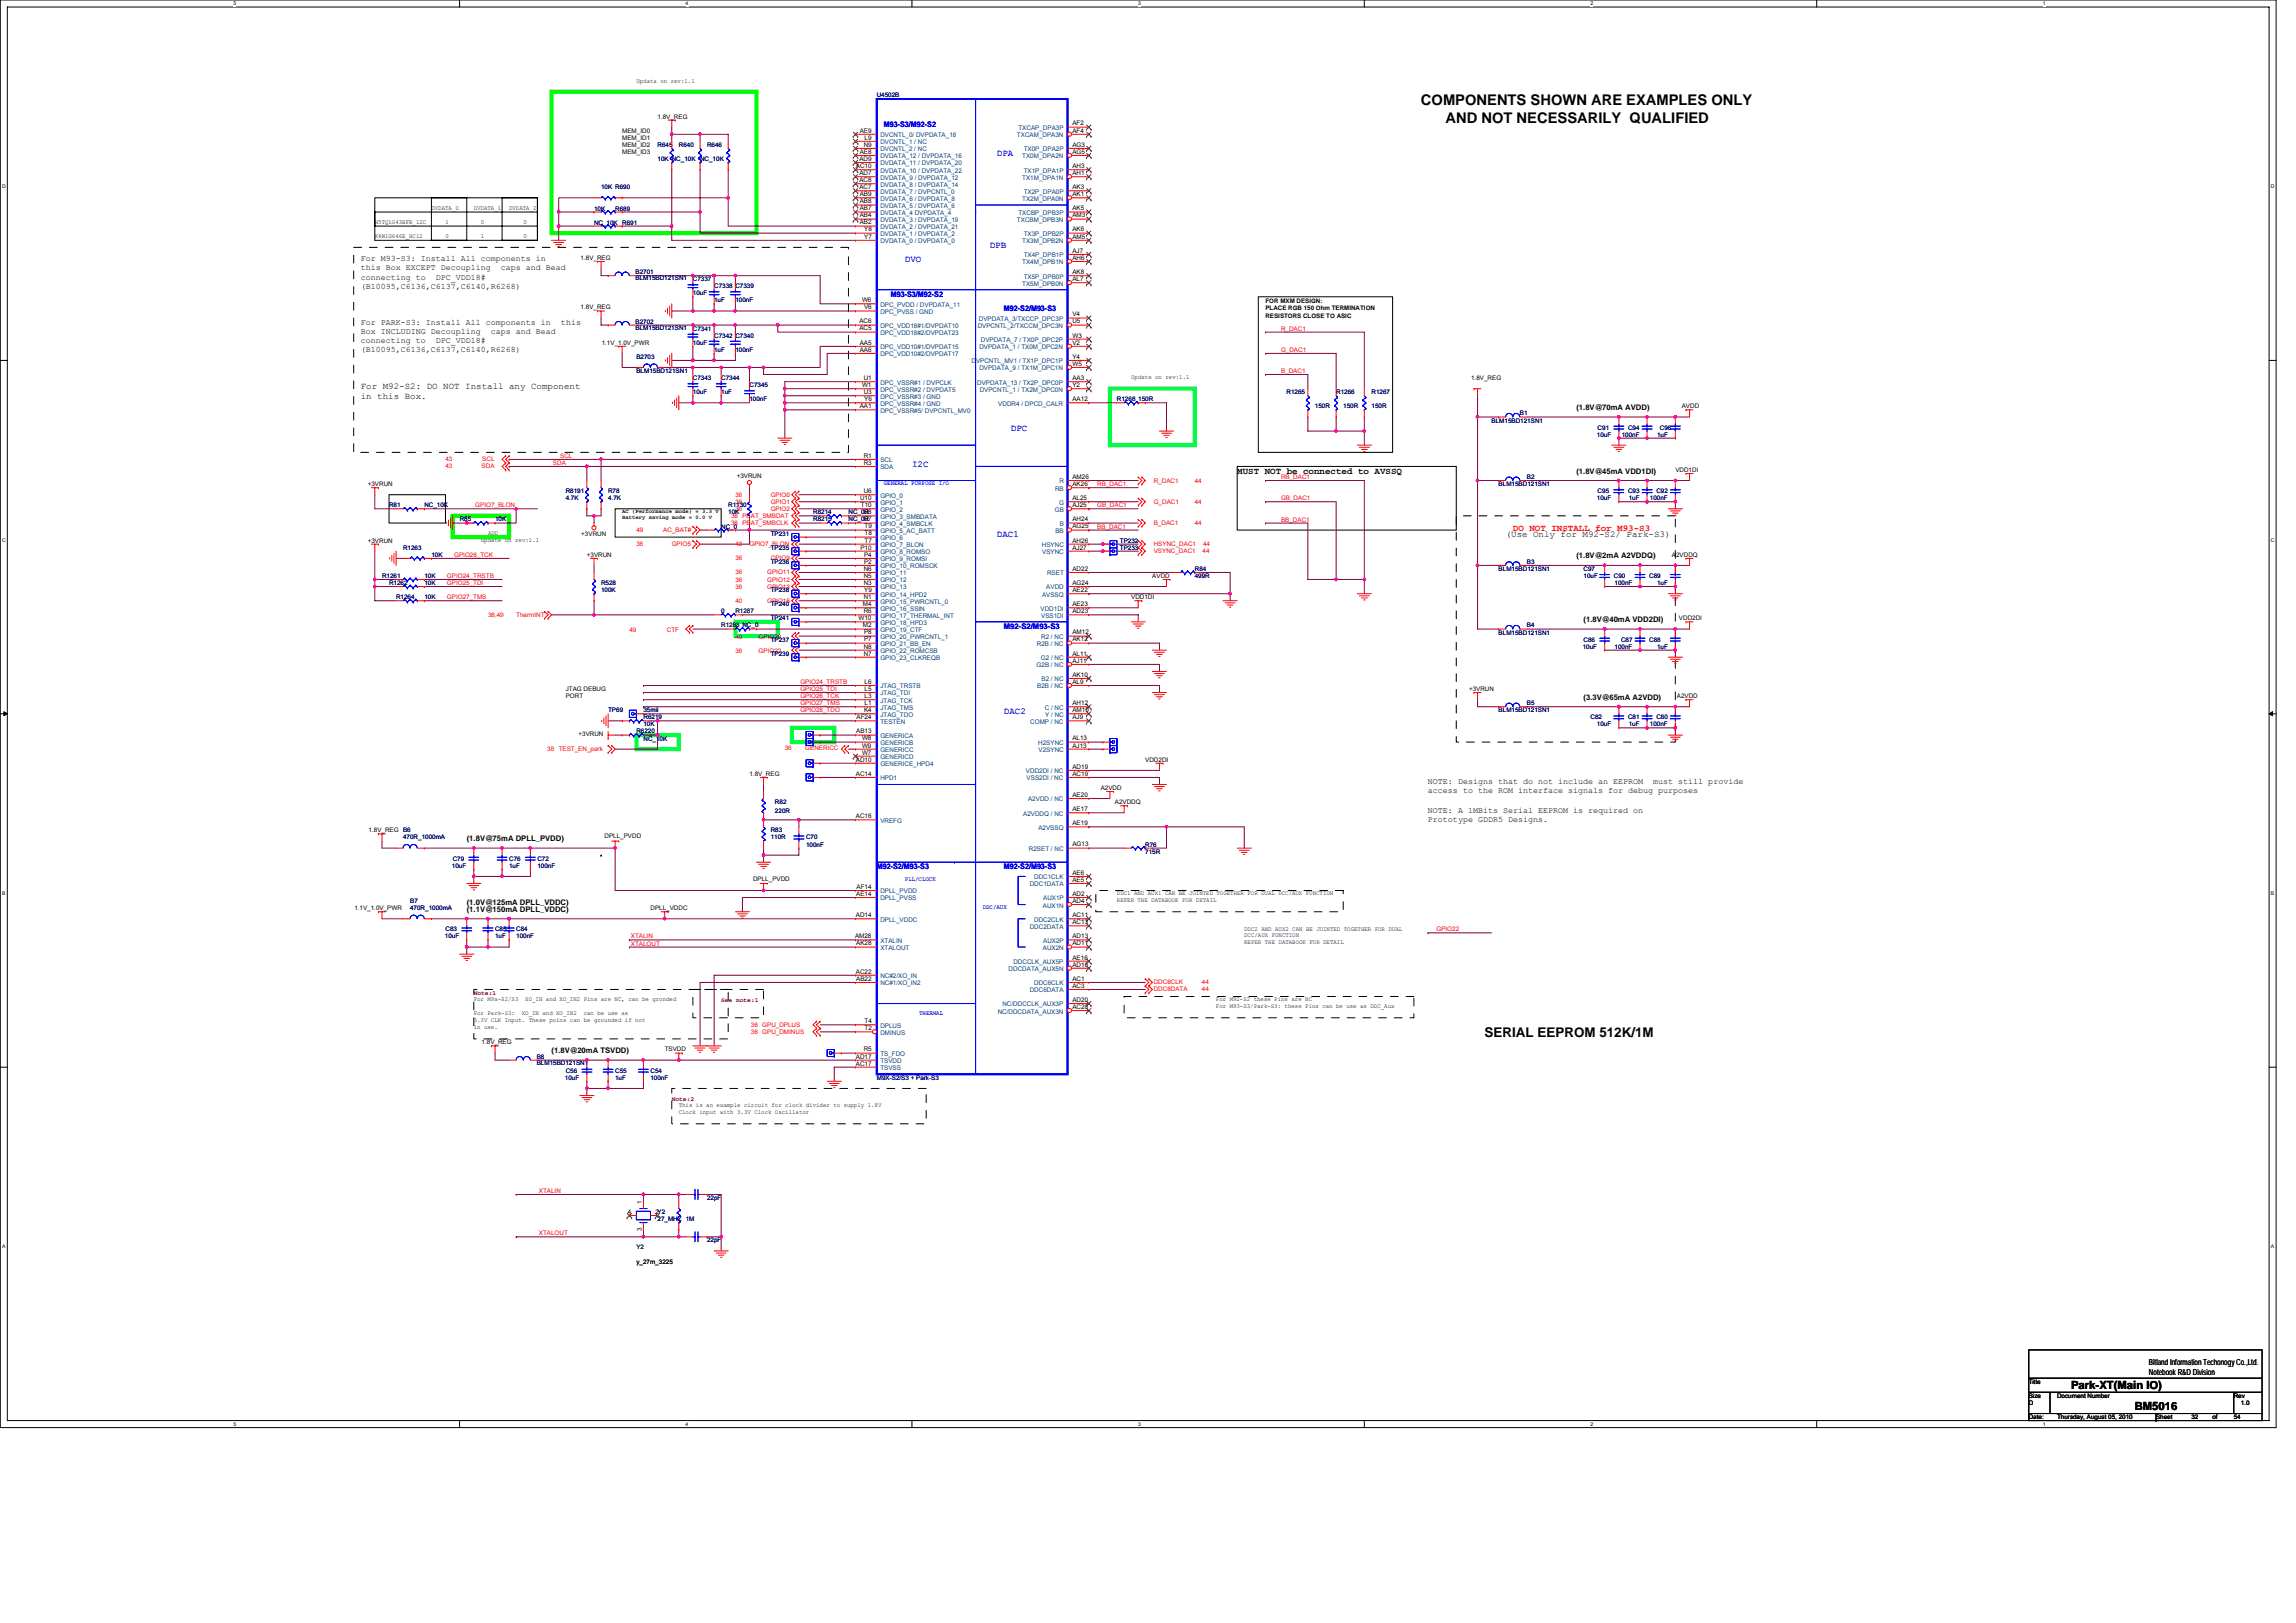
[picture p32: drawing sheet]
<svg xmlns="http://www.w3.org/2000/svg" width="297mm" height="210mm" viewBox="0 0 297 210" stroke-linecap="round" stroke-linejoin="round" font-family="sans-serif">
<defs><g id="words">
<g font-size="1.9">
<text x="183.8" y="13.6">COMPONENTS SHOWN ARE EXAMPLES ONLY</text>
<text x="187" y="15.9">AND NOT NECESSARILY QUALIFIED</text>
</g>
<text font-size="1.7" x="192.1" y="134.2">SERIAL EEPROM 512K/1M</text>
<g font-size="1.5">
<text x="267.9" y="179.7">Park-XT(Main IO)</text>
<text x="276.2" y="182.4">BM5016</text>
</g>
<g font-size="1.2" fill="#00f">
<text x="129" y="20.2">DPA</text>
<text x="117.1" y="33.9">DVO</text>
<text x="128.1" y="32">DPB</text>
<text x="130.8" y="55.8">DPC</text>
<text x="118" y="60.4">I2C</text>
<text x="129" y="69.5">DAC1</text>
<text x="129.9" y="92.4">DAC2</text>
</g>
<g font-size="1.2">
<text x="46.7" y="50.3">For M92-S2: DO NOT Install any Component</text>
<text x="46.7" y="51.6">in this Box.</text>
<text x="160.1" y="61.3">MUST NOT be connected to AVSSQ</text>
<text x="194.8" y="69.5">(Use Only for M92-S2/ Park-S3)</text>
</g>
<text font-size="1.2" fill="#f00" x="195.7" y="68.6">DO NOT INSTALL for M93-S3</text>
<g font-size="1.1">
<text x="46.7" y="33.8">For M93-S3: Install All components in</text>
<text x="46.7" y="35">this Box EXCEPT Decoupling</text>
<text x="64.8" y="35">caps and Bead</text>
<text x="46.7" y="36.2">connecting to</text>
<text x="46.7" y="37.4">(B10095,C6136,C6137,C6140,R6268)</text>
<text x="56.4" y="36.2">DPC_VDD18#</text>
<text x="46.7" y="42">For PARK-S3: Install All components in</text>
<text x="46.7" y="43.2">Box INCLUDING Decoupling</text>
<text x="46.7" y="44.4">connecting to</text>
<text x="46.7" y="45.6">(B10095,C6136,C6137,C6140,R6268)</text>
<text x="56.4" y="44.4">DPC_VDD18#</text>
<text x="63.5" y="43.2">caps and Bead</text>
<text x="72.6" y="42">this</text>
<text x="184.7" y="101.5">NOTE: Designs that do not include an EEPROM</text>
<text x="213.9" y="101.5">must still provide</text>
<text x="184.7" y="102.7">access to the ROM interface signals for debug purposes</text>
<text x="184.7" y="105.1">NOTE: A 1MBits Serial EEPROM is required on</text>
<text x="184.7" y="106.3">Prototype GDDR5 Designs.</text>
<text x="278" y="176.6">Bitland Information Techonogy Co.,Ltd.</text>
<text x="278" y="177.8">Notebook R&amp;D Division</text>
</g>
<g font-size="1" fill="#00f">
<text x="114.3" y="16.5">M93-S3/M92-S2</text>
<text x="115.2" y="38.4">M93-S3/M92-S2</text>
<text x="129.9" y="40.2">M92-S2/M93-S3</text>
<text x="129.9" y="81.4">M92-S2/M93-S3</text>
<text x="113.4" y="112.5">M92-S2/M93-S3</text>
<text x="129.9" y="112.5">M92-S2/M93-S3</text>
</g>
<g font-size="1">
<text x="203.9" y="53">(1.8V@70mA AVDD)</text>
<text x="203.9" y="61.3">(1.8V@45mA VDD1DI)</text>
<text x="203.9" y="72.2">(1.8V@2mA A2VDDQ)</text>
<text x="204.9" y="80.5">(1.8V@40mA VDD2DI)</text>
<text x="204.9" y="90.5">(3.3V@65mA A2VDD)</text>
<text x="60.4" y="108.8">(1.8V@75mA DPLL_PVDD)</text>
<text x="60.4" y="117.1">(1.0V@125mA DPLL_VDDC)</text>
<text x="60.4" y="118">(1.1V@150mA DPLL_VDDC)</text>
<text x="71.3" y="136.2">(1.8V@20mA TSVDD)</text>
</g>
<g font-size=".8">
<text x="82.3" y="10.7">Updata on rev:1.1</text>
<text x="80.5" y="17.2">MEM_ID0</text>
<text x="85.1" y="15.3">1.8V_REG</text>
<text x="111.2" y="17.2">AE9</text>
<text x="138.7" y="17.2">AF4</text>
<text x="138.7" y="16.2">AF2</text>
<text x="80.5" y="18.1">MEM_ID1</text>
<text x="80.5" y="19">MEM_ID2</text>
<text x="80.5" y="20">MEM_ID3</text>
<text x="110.7" y="21.7">AC10</text>
<text x="111.2" y="22.6">AD7</text>
<text x="111.2" y="23.6">AC8</text>
<text x="111.2" y="20.8">AD9</text>
<text x="111.2" y="19.9">AE8</text>
<text x="111.7" y="19">N9</text>
<text x="111.9" y="18.1">L9</text>
<text x="138.7" y="19">AG3</text>
<text x="138.7" y="21.7">AH3</text>
<text x="138.7" y="19.9">AG5</text>
<text x="138.7" y="22.6">AH1</text>
<text x="48.5" y="29">H5TQ1G43BFR_12C</text>
<text x="55.8" y="27.2">DVDATA_0</text>
<text x="57.6" y="29">1</text>
<text x="61.3" y="27.2">DVDATA_1</text>
<text x="62.2" y="29">0</text>
<text x="65.9" y="27.2">DVDATA_2</text>
<text x="67.7" y="29">0</text>
<text x="111.2" y="24.5">AC7</text>
<text x="111.2" y="28.1">AB4</text>
<text x="111.2" y="29">AB2</text>
<text x="111.2" y="27.2">AB7</text>
<text x="111.2" y="26.3">AB8</text>
<text x="111.2" y="25.4">AB9</text>
<text x="111.8" y="30">Y8</text>
<text x="138.7" y="28.1">AM3</text>
<text x="138.7" y="27.2">AK5</text>
<text x="138.7" y="24.5">AK3</text>
<text x="138.7" y="30">AK6</text>
<text x="138.7" y="25.4">AK1</text>
<text x="48.5" y="30.8">K4W1G646E_HC12</text>
<text x="57.6" y="30.8">0</text>
<text x="62.2" y="30.8">1</text>
<text x="67.7" y="30.8">0</text>
<text x="75.1" y="33.6">1.8V_REG</text>
<text x="111.8" y="30.9">Y7</text>
<text x="138.7" y="32.7">AJ7</text>
<text x="138.7" y="35.5">AK8</text>
<text x="138.7" y="30.9">AM5</text>
<text x="138.7" y="33.6">AH6</text>
<text x="75.1" y="40">1.8V_REG</text>
<text x="111.2" y="41.8">AC6</text>
<text x="111.5" y="39.1">W6</text>
<text x="111.8" y="40">V6</text>
<text x="138.7" y="40.9">V4</text>
<text x="138.7" y="41.8">U5</text>
<text x="138.7" y="36.4">AL7</text>
<text x="163.7" y="39.2">FOR MXM DESIGN:</text>
<text x="163.7" y="40.1">PLACE RGB 150 Ohm TERMINATION</text>
<text x="163.7" y="41.1">RESISTORS CLOSE TO ASIC</text>
<text x="77.8" y="44.6">1.1V_1.0V_PWR</text>
<text x="111.2" y="42.8">AC5</text>
<text x="111.2" y="44.6">AA5</text>
<text x="111.2" y="45.5">AA6</text>
<text x="138.7" y="43.7">W3</text>
<text x="138.7" y="44.6">V2</text>
<text x="138.7" y="47.3">W5</text>
<text x="138.7" y="46.4">Y4</text>
<text x="111.2" y="52.8">AA1</text>
<text x="111.5" y="50.1">W1</text>
<text x="111.7" y="49.2">U1</text>
<text x="111.7" y="51">U3</text>
<text x="111.8" y="51.9">Y6</text>
<text x="138.7" y="50.1">Y2</text>
<text x="138.7" y="49.2">AA3</text>
<text x="138.7" y="51.9">AA12</text>
<text x="146.3" y="49.1">Update on rev:1.1</text>
<text x="190.3" y="49.2">1.8V_REG</text>
<text x="217.6" y="52.8">AVDD</text>
<text x="111.7" y="59.2">R1</text>
<text x="47.6" y="62.9">+3VRUN</text>
<text x="95.3" y="61.8">+3VRUN</text>
<text x="111.3" y="64.7">U10</text>
<text x="111.4" y="65.6">T10</text>
<text x="111.7" y="63.8">U6</text>
<text x="111.7" y="60.1">R3</text>
<text x="138.7" y="65.6">AJ25</text>
<text x="138.7" y="64.7">AL25</text>
<text x="138.7" y="62.9">AK26</text>
<text x="138.7" y="62">AM26</text>
<text x="216.7" y="61.1">VDD1DI</text>
<text x="47.6" y="70.2">+3VRUN</text>
<text x="62.2" y="70.1">update on rev:1.1</text>
<text x="63.1" y="69.2">ADD</text>
<text x="75.2" y="69.3">+3VRUN</text>
<text x="111.3" y="71.1">P10</text>
<text x="111.7" y="66.5">U8</text>
<text x="111.7" y="67.5">U7</text>
<text x="111.8" y="68.4">T9</text>
<text x="111.8" y="69.3">T8</text>
<text x="111.8" y="70.2">T7</text>
<text x="138.7" y="70.2">AH26</text>
<text x="138.7" y="67.5">AH24</text>
<text x="138.7" y="71.1">AJ27</text>
<text x="138.7" y="68.4">AG25</text>
<text x="75.9" y="72">+3VRUN</text>
<text x="111.7" y="73.9">N6</text>
<text x="111.7" y="74.8">N5</text>
<text x="111.7" y="75.7">N3</text>
<text x="111.7" y="77.5">N1</text>
<text x="111.8" y="72.9">P2</text>
<text x="111.8" y="72">P4</text>
<text x="111.8" y="76.6">Y9</text>
<text x="138.7" y="73.9">AD22</text>
<text x="138.7" y="76.6">AE22</text>
<text x="138.7" y="75.7">AG24</text>
<text x="146.3" y="77.5">VDD1DI</text>
<text x="149.1" y="74.8">AVDD</text>
<text x="216.3" y="72">A2VDDQ</text>
<text x="111.1" y="80.2">W10</text>
<text x="111.6" y="78.4">M4</text>
<text x="111.6" y="81.2">M2</text>
<text x="111.7" y="79.3">R6</text>
<text x="111.7" y="83.9">N8</text>
<text x="111.8" y="82.1">P8</text>
<text x="111.8" y="83">P7</text>
<text x="138.7" y="83">AK12</text>
<text x="138.7" y="79.3">AD23</text>
<text x="138.7" y="82.1">AM12</text>
<text x="138.7" y="78.4">AE23</text>
<text x="217.2" y="80.3">VDD2DI</text>
<text x="73.2" y="89.4">JTAG DEBUG</text>
<text x="111.7" y="84.8">N7</text>
<text x="111.9" y="89.4">L5</text>
<text x="111.9" y="88.5">L6</text>
<text x="138.7" y="84.8">AL11</text>
<text x="138.7" y="88.5">AL9</text>
<text x="138.7" y="87.6">AK10</text>
<text x="138.7" y="85.7">AJ11</text>
<text x="190.1" y="89.4">+3VRUN</text>
<text x="73.2" y="90.3">PORT</text>
<text x="74.8" y="95.3">+3VRUN</text>
<text x="110.8" y="94.9">AB13</text>
<text x="110.8" y="93">AF24</text>
<text x="111.5" y="95.8">W8</text>
<text x="111.8" y="92.1">K4</text>
<text x="111.9" y="90.3">L3</text>
<text x="111.9" y="91.2">L1</text>
<text x="138.7" y="93">AJ9</text>
<text x="138.7" y="92.1">AM10</text>
<text x="138.7" y="95.8">AL13</text>
<text x="138.7" y="91.2">AH12</text>
<text x="216.9" y="90.3">A2VDD</text>
<text x="97" y="100.4">1.8V_REG</text>
<text x="110.7" y="98.5">AD10</text>
<text x="110.7" y="100.4">AC14</text>
<text x="111.5" y="96.7">W9</text>
<text x="111.5" y="97.6">W7</text>
<text x="138.7" y="99.5">AD19</text>
<text x="138.7" y="100.4">AC19</text>
<text x="138.7" y="96.7">AJ13</text>
<text x="148.2" y="98.6">VDD2DI</text>
<text x="47.7" y="107.7">1.8V_REG</text>
<text x="110.7" y="105.9">AC16</text>
<text x="138.7" y="106.8">AE19</text>
<text x="138.7" y="103.1">AE20</text>
<text x="138.7" y="104.9">AE17</text>
<text x="142.4" y="102.2">A2VDD</text>
<text x="144.2" y="104">A2VDDQ</text>
<text x="78.2" y="108.4">DPLL_PVDD</text>
<text x="97.4" y="113.9">DPLL_PVDD</text>
<text x="138.7" y="109.5">AG13</text>
<text x="138.7" y="113.2">AE6</text>
<text x="45.8" y="117.8">1.1V_1.0V_PWR</text>
<text x="84.2" y="117.8">DPLL_VDDC</text>
<text x="110.7" y="118.7">AD14</text>
<text x="110.8" y="115.9">AE14</text>
<text x="110.8" y="115">AF14</text>
<text x="138.7" y="118.7">AC11</text>
<text x="138.7" y="116.8">AD4</text>
<text x="138.7" y="114.1">AE5</text>
<text x="138.7" y="119.6">AC13</text>
<text x="138.7" y="115.9">AD2</text>
<text x="144.5" y="115.8">DDC1 AND AUX1 CAN BE JOINTED TOGETHER FOR DUAL DCC/AUX FUNCTION</text>
<text x="144.5" y="116.7">REFER THE DATABOOK FOR DETAIL</text>
<text x="110.6" y="121.4">AM28</text>
<text x="110.7" y="126">AC22</text>
<text x="110.8" y="122.3">AK28</text>
<text x="138.7" y="125.1">AD16</text>
<text x="138.7" y="124.1">AE16</text>
<text x="138.7" y="122.3">AD11</text>
<text x="138.7" y="121.4">AD13</text>
<text x="161" y="120.4">DDC2 AND AUX2 CAN BE JOINTED TOGETHER FOR DUAL</text>
<text x="161" y="121.3">DCC/AUX FUNCTION</text>
<text x="161" y="122.1">REFER THE DATABOOK FOR DETAIL</text>
<text x="61.3" y="129.6">For M9x-S2/S3</text>
<text x="61.3" y="131.4">For Park-S3:</text>
<text x="67.5" y="131.4">XO_IN and XO_IN2</text>
<text x="68" y="129.6">XO_IN and XO_IN2 Pins are NC, can be gronded</text>
<text x="75.5" y="131.4">can be use as</text>
<text x="110.8" y="126.9">AB22</text>
<text x="138.7" y="130.5">AC20</text>
<text x="138.7" y="129.6">AD20</text>
<text x="138.7" y="126.9">AC1</text>
<text x="138.7" y="127.8">AC3</text>
<text x="157.3" y="129.6">For M92-S2 these Pins are NC</text>
<text x="157.3" y="130.5">For M93-S3/Park-S3: these Pins can be use as DDC_Aux</text>
<text x="61.3" y="132.2">3.3V CLK Input. These poins can be grounded if not</text>
<text x="61.3" y="133.1">in use.</text>
<text x="62.3" y="135.1">1.8V_REG</text>
<text x="86" y="136">TSVDD</text>
<text x="110.7" y="136.9">AD17</text>
<text x="110.7" y="137.9">AC17</text>
<text x="111.7" y="136">R5</text>
<text x="111.8" y="133.3">T2</text>
<text x="111.8" y="132.4">T4</text>
<text x="87.8" y="143.3">This is an example circuit for clock divider to supply 1.8V</text>
<text x="87.8" y="144.1">Clock input with 3.3V Clock Oscillator</text>
<text x="83" y="155.7" transform="rotate(-90 83 155.7)">1</text>
<text x="81.2" y="157.1">4</text>
<text x="83" y="159.3" transform="rotate(-90 83 159.3)">3</text>
<text x="84.8" y="157.1">2Y2</text>
<text x="82.3" y="163.5">y_27m_3225</text>
<text x="262.5" y="179">Title</text>
<text x="262.5" y="180.8">Size</text>
<text x="262.5" y="183.6">Date:</text>
<text x="262.5" y="181.8">D</text>
<text x="266.1" y="180.8">Document Number</text>
<text x="266.1" y="183.6">Thursday, August 05, 2010</text>
<text x="278.9" y="183.6">Sheet</text>
<text x="283.5" y="183.6">32</text>
<text x="286.2" y="183.6">of</text>
<text x="289" y="183.6">54</text>
<text x="289" y="180.8">Rev</text>
<text x="289.9" y="181.8">1.0</text>
</g>
<g font-size=".8" fill="#000080">
<text x="113.4" y="12.6">U4502B</text>
<text x="85.1" y="20.8">10K NC_10K</text>
<text x="85.1" y="19">R645</text>
<text x="87.8" y="19">R640</text>
<text x="90.6" y="20.8">NC_10K</text>
<text x="91.5" y="19">R646</text>
<text x="76.9" y="27.2">10K</text>
<text x="76.9" y="29.1">NC_10K R691</text>
<text x="77.8" y="24.5">10K R690</text>
<text x="79.6" y="27.2">R689</text>
<text x="82.2" y="35.5">B2701</text>
<text x="82.2" y="36.3">BLM15BD121SN1</text>
<text x="82.2" y="41.9">B2702</text>
<text x="89.6" y="36.4">C7337</text>
<text x="89.6" y="38.2">10uF</text>
<text x="92.4" y="37.3">C7338 C7339</text>
<text x="92.4" y="39.1">1uF</text>
<text x="95.1" y="39.1">100nF</text>
<text x="82.2" y="42.7">BLM15BD121SN1</text>
<text x="82.3" y="46.4">B2703</text>
<text x="89.6" y="42.8">C7341</text>
<text x="89.6" y="44.6">10uF</text>
<text x="92.4" y="43.7">C7342 C7340</text>
<text x="92.4" y="45.5">1uF</text>
<text x="95.1" y="45.5">100nF</text>
<text x="82.3" y="48.3">BLM15BD121SN1</text>
<text x="89.6" y="49.2">C7343</text>
<text x="89.6" y="51">10uF</text>
<text x="93.3" y="49.2">C7344</text>
<text x="93.3" y="51">1uF</text>
<text x="97" y="50.1">C7345</text>
<text x="97" y="51.9">100nF</text>
<text x="144.5" y="51.9">R1268</text>
<text x="147.3" y="51.9">150R</text>
<text x="166.5" y="51">R1265</text>
<text x="170.1" y="52.8">150R</text>
<text x="172.9" y="51">R1266</text>
<text x="173.8" y="52.8">150R</text>
<text x="177.4" y="52.8">150R</text>
<text x="177.4" y="51">R1267</text>
<text x="196.6" y="53.7">B1</text>
<text x="193" y="54.7">BLM15BD121SN1</text>
<text x="206.6" y="56.5">10uF</text>
<text x="206.7" y="55.6">C91</text>
<text x="209.8" y="56.5">100nF</text>
<text x="210.6" y="55.6">C94</text>
<text x="214.4" y="56.5">1uF</text>
<text x="214.7" y="55.6">C96</text>
<text x="50.3" y="65.6">R81</text>
<text x="54.9" y="65.6">NC_10K</text>
<text x="73.2" y="63.8">R8191</text>
<text x="73.2" y="64.7">4.7K</text>
<text x="78.7" y="63.8">R78</text>
<text x="78.7" y="64.7">4.7K</text>
<text x="94.2" y="65.6">R1130</text>
<text x="193.9" y="62.9">BLM15BD121SN1</text>
<text x="197.5" y="62">B2</text>
<text x="206.6" y="64.7">10uF</text>
<text x="206.7" y="63.8">C95</text>
<text x="210.6" y="63.8">C93</text>
<text x="210.7" y="64.7">1uF</text>
<text x="213.5" y="64.7">100nF</text>
<text x="214.3" y="63.8">C92</text>
<text x="52.2" y="71.1">R1263</text>
<text x="59.5" y="67.5">R85</text>
<text x="64" y="67.5">10K</text>
<text x="93.3" y="68.4">NC_0</text>
<text x="94.2" y="66.5">10K</text>
<text x="99.7" y="71.1">TP235</text>
<text x="99.7" y="69.3">TP231</text>
<text x="105.2" y="67.5">R8215</text>
<text x="105.2" y="66.5">R8214</text>
<text x="109.8" y="67.5">NC_0R</text>
<text x="109.8" y="66.5">NC_0R</text>
<text x="144.9" y="70.2">TP232</text>
<text x="144.9" y="71.1">TP233</text>
<text x="49.4" y="74.8">R1261</text>
<text x="50.3" y="75.7">R1262</text>
<text x="51.2" y="77.5">R1264</text>
<text x="54.9" y="77.5">10K</text>
<text x="54.9" y="75.7">10K</text>
<text x="54.9" y="74.8">10K</text>
<text x="55.8" y="72">10K</text>
<text x="77.8" y="75.7">R528</text>
<text x="77.8" y="76.6">100K</text>
<text x="99.7" y="73">TP236</text>
<text x="99.7" y="76.6">TP238</text>
<text x="154.6" y="73.9">R84</text>
<text x="154.6" y="74.8">499R</text>
<text x="193.9" y="73.9">BLM15BD121SN1</text>
<text x="197.5" y="73">B3</text>
<text x="204.9" y="73.9">C97</text>
<text x="204.9" y="74.8">10uF</text>
<text x="208.8" y="74.8">C90</text>
<text x="208.9" y="75.7">100nF</text>
<text x="213.4" y="74.8">C89</text>
<text x="214.4" y="75.7">1uF</text>
<text x="93.3" y="79.4">0</text>
<text x="99.7" y="78.4">TP240</text>
<text x="99.7" y="80.3">TP241</text>
<text x="99.7" y="83">TP237</text>
<text x="193.9" y="82.1">BLM15BD121SN1</text>
<text x="197.5" y="81.2">B4</text>
<text x="204.8" y="83.9">10uF</text>
<text x="204.9" y="83">C86</text>
<text x="208.9" y="83.9">100nF</text>
<text x="209.7" y="83">C87</text>
<text x="213.4" y="83">C88</text>
<text x="214.4" y="83.9">1uF</text>
<text x="99.7" y="84.8">TP239</text>
<text x="78.7" y="92.2">TP69</text>
<text x="82.3" y="94.9">R6220</text>
<text x="83.2" y="92.2">35mil</text>
<text x="83.2" y="95.8">NC_10K</text>
<text x="83.2" y="93.1">R6219</text>
<text x="83.2" y="94">10K</text>
<text x="193.9" y="92.2">BLM15BD121SN1</text>
<text x="197.5" y="91.2">B5</text>
<text x="205.8" y="93.1">C82</text>
<text x="206.6" y="94">10uF</text>
<text x="210.6" y="93.1">C81</text>
<text x="210.7" y="94">1uF</text>
<text x="213.5" y="94">100nF</text>
<text x="214.3" y="93.1">C80</text>
<text x="52.2" y="107.7">B6</text>
<text x="99.7" y="107.7">R83</text>
<text x="100.3" y="104">R82</text>
<text x="100.3" y="105.1">220R</text>
<text x="52.2" y="108.6">470R_1000mA</text>
<text x="58.5" y="112.3">10uF</text>
<text x="58.6" y="111.4">C79</text>
<text x="65.9" y="111.4">C76</text>
<text x="65.9" y="112.3">1uF</text>
<text x="69.5" y="111.4">C72</text>
<text x="69.5" y="112.3">100nF</text>
<text x="99.7" y="108.6">110R</text>
<text x="104.3" y="108.6">C70</text>
<text x="104.3" y="109.5">100nF</text>
<text x="148.2" y="109.5">R76</text>
<text x="148.2" y="110.4">715R</text>
<text x="53.1" y="116.8">B7</text>
<text x="53.1" y="117.8">470R_1000mA</text>
<text x="57.5" y="121.4">10uF</text>
<text x="57.6" y="120.5">C83</text>
<text x="64" y="120.5">C85</text>
<text x="64" y="121.4">1uF</text>
<text x="66.8" y="120.5">C84</text>
<text x="66.8" y="121.4">100nF</text>
<text x="69.4" y="137">B8</text>
<text x="69.4" y="137.8">BLM15BD121SN1</text>
<text x="73.1" y="139.7">10uF</text>
<text x="73.2" y="138.8">C56</text>
<text x="79.6" y="138.8">C55</text>
<text x="79.6" y="139.7">1uF</text>
<text x="84.2" y="138.8">C54</text>
<text x="84.2" y="139.7">100nF</text>
<text x="113.4" y="139.7">M9X-S2/S3 + Park-S3</text>
<text x="91.5" y="155.3">22pF</text>
<text x="85.1" y="158">27_MHZ 1M</text>
<text x="91.5" y="160.7">22pF</text>
</g>
<g font-size=".8" fill="#004080">
<text x="113.9" y="17.8">DVCNTL_0/ DVPDATA_18</text>
<text x="131.6" y="17.8">TXCAM_DPA3N</text>
<text x="131.8" y="16.8">TXCAP_DPA3P</text>
<text x="113.9" y="23.2">DVDATA_9 / DVPDATA_12</text>
<text x="113.9" y="20.5">DVDATA_12 / DVPDATA_16</text>
<text x="113.9" y="21.4">DVDATA_11 / DVPDATA_20</text>
<text x="113.9" y="22.3">DVDATA_10 / DVPDATA_22</text>
<text x="113.9" y="19.6">DVCNTL_2 / NC</text>
<text x="113.9" y="18.7">DVCNTL_1 / NC</text>
<text x="132.2" y="20.5">TX0M_DPA2N</text>
<text x="132.2" y="23.2">TX1M_DPA1N</text>
<text x="132.4" y="19.6">TX0P_DPA2P</text>
<text x="132.4" y="22.3">TX1P_DPA1P</text>
<text x="113.9" y="25.1">DVDATA_7 / DVPCNTL_0</text>
<text x="113.9" y="24.2">DVDATA_8 / DVPDATA_14</text>
<text x="113.9" y="28.7">DVDATA_3 / DVPDATA_19</text>
<text x="113.9" y="29.6">DVDATA_2 / DVPDATA_21</text>
<text x="113.9" y="27.8">DVDATA_4 DVPDATA_4</text>
<text x="113.9" y="26.9">DVDATA_5 / DVPDATA_6</text>
<text x="113.9" y="26">DVDATA_6 / DVPDATA_8</text>
<text x="131.6" y="28.7">TXCBM_DPB3N</text>
<text x="131.8" y="27.8">TXCBP_DPB3P</text>
<text x="132.2" y="26">TX2M_DPA0N</text>
<text x="132.4" y="25.1">TX2P_DPA0P</text>
<text x="113.9" y="31.5">DVDATA_0 / DVPDATA_0</text>
<text x="113.9" y="30.5">DVDATA_1 / DVPDATA_2</text>
<text x="132.2" y="31.5">TX3M_DPB2N</text>
<text x="132.2" y="34.2">TX4M_DPB1N</text>
<text x="132.4" y="30.5">TX3P_DPB2P</text>
<text x="132.4" y="33.3">TX4P_DPB1P</text>
<text x="113.9" y="39.7">DPC_PVDD / DVPDATA_11</text>
<text x="113.9" y="40.6">DPC_PVSS / GND</text>
<text x="126.6" y="41.5">DVPDATA_3/TXCCP_DPC3P</text>
<text x="132.2" y="37">TX5M_DPB0N</text>
<text x="132.4" y="36">TX5P_DPB0P</text>
<text x="113.9" y="42.4">DPC_VDD18#1/DVPDAT10</text>
<text x="113.9" y="45.2">DPC_VDD10#1/DVPDAT15</text>
<text x="113.9" y="46.1">DPC_VDD10#2/DVPDAT17</text>
<text x="113.9" y="43.3">DPC_VDD18#2/DVPDAT23</text>
<text x="125.7" y="47">DVPCNTL_MV1 / TX1P_DPC1P</text>
<text x="126.5" y="42.4">DVPCNTL_2/TXCCM_DPC3N</text>
<text x="126.7" y="45.2">DVPDATA_1 / TX0M_DPC2N</text>
<text x="126.7" y="47.9">DVPDATA_9 / TX1M_DPC1N</text>
<text x="126.9" y="44.3">DVPDATA_7 / TX0P_DPC2P</text>
<text x="113.9" y="49.8">DPC_VSSR#1 / DVPCLK</text>
<text x="113.9" y="53.4">DPC_VSSR#5/ DVPCNTL_MV0</text>
<text x="113.9" y="50.7">DPC_VSSR#2 / DVPDAT5</text>
<text x="113.9" y="51.6">DPC_VSSR#3 / GND</text>
<text x="113.9" y="52.5">DPC_VSSR#4 / GND</text>
<text x="126.4" y="49.8">DVPDATA_13 / TX2P_DPC0P</text>
<text x="126.7" y="50.7">DVPCNTL_1 / TX2M_DPC0N</text>
<text x="129.2" y="52.5">VDDR4 / DPCD_CALR</text>
<text x="113.9" y="59.8">SCL</text>
<text x="113.9" y="64.4">GPIO_0</text>
<text x="113.9" y="65.3">GPIO_1</text>
<text x="113.9" y="60.7">SDA</text>
<text x="136.5" y="63.5">RB</text>
<text x="137" y="65.3">G</text>
<text x="137.1" y="62.5">R</text>
<text x="113.9" y="66.2">GPIO_2</text>
<text x="113.9" y="67.1">GPIO_3_SMBDATA</text>
<text x="113.9" y="68.1">GPIO_4_SMBCLK</text>
<text x="113.9" y="69">GPIO_5_AC_BATT</text>
<text x="113.9" y="69.9">GPIO_6</text>
<text x="113.9" y="70.8">GPIO_7_BLON</text>
<text x="113.9" y="71.7">GPIO_8_ROMSO</text>
<text x="134.8" y="70.8">HSYNC</text>
<text x="134.8" y="71.7">VSYNC</text>
<text x="136.5" y="66.2">GB</text>
<text x="136.5" y="69">BB</text>
<text x="137.1" y="68.1">B</text>
<text x="113.9" y="73.5">GPIO_10_ROMSCK</text>
<text x="113.9" y="74.4">GPIO_11</text>
<text x="113.9" y="75.4">GPIO_12</text>
<text x="113.9" y="76.3">GPIO_13</text>
<text x="113.9" y="77.2">GPIO_14_HPD2</text>
<text x="113.9" y="72.6">GPIO_9_ROMSI</text>
<text x="134.8" y="77.2">AVSSQ</text>
<text x="135.4" y="76.3">AVDD</text>
<text x="135.5" y="74.4">RSET</text>
<text x="113.9" y="78.1">GPIO_15_PWRCNTL_0</text>
<text x="113.9" y="79">GPIO_16_SSIN</text>
<text x="113.9" y="79.9">GPIO_17_THERMAL_INT</text>
<text x="113.9" y="80.8">GPIO_18_HPD3</text>
<text x="113.9" y="81.8">GPIO_19_CTF</text>
<text x="113.9" y="82.7">GPIO_20_PWRCNTL_1</text>
<text x="113.9" y="83.6">GPIO_21_BB_EN</text>
<text x="134.2" y="83.6">R2B / NC</text>
<text x="134.6" y="79">VDD1DI</text>
<text x="134.7" y="79.9">VSS1DI</text>
<text x="134.7" y="82.7">R2 / NC</text>
<text x="113.9" y="84.5">GPIO_22_ROMCSB</text>
<text x="113.9" y="85.4">GPIO_23_CLKREQB</text>
<text x="113.9" y="90">JTAG_TDI</text>
<text x="113.9" y="89.1">JTAG_TRSTB</text>
<text x="134.1" y="86.3">G2B / NC</text>
<text x="134.2" y="89.1">B2B / NC</text>
<text x="134.7" y="85.4">G2 / NC</text>
<text x="134.7" y="88.2">B2 / NC</text>
<text x="113.9" y="95.5">GENERICA</text>
<text x="113.9" y="90.9">JTAG_TCK</text>
<text x="113.9" y="92.7">JTAG_TDO</text>
<text x="113.9" y="91.8">JTAG_TMS</text>
<text x="113.9" y="93.6">TESTEN</text>
<text x="133.3" y="93.6">COMP / NC</text>
<text x="135.2" y="91.8">C / NC</text>
<text x="135.2" y="92.7">Y / NC</text>
<text x="113.9" y="96.4">GENERICB</text>
<text x="113.9" y="97.3">GENERICC</text>
<text x="113.9" y="98.2">GENERICD</text>
<text x="113.9" y="99.1">GENERICE_HPD4</text>
<text x="113.9" y="101">HPD1</text>
<text x="132.7" y="100.1">VDD2DI / NC</text>
<text x="132.8" y="101">VSS2DI / NC</text>
<text x="134.3" y="96.4">H2SYNC</text>
<text x="134.4" y="97.3">V2SYNC</text>
<text x="113.9" y="106.4">VREFG</text>
<text x="132.4" y="105.5">A2VDDQ / NC</text>
<text x="133" y="103.7">A2VDD / NC</text>
<text x="134.3" y="107.4">A2VSSQ</text>
<text x="133.1" y="110.1">R2SET / NC</text>
<text x="133.8" y="113.8">DDC1CLK</text>
<text x="113.9" y="115.6">DPLL_PVDD</text>
<text x="113.9" y="116.5">DPLL_PVSS</text>
<text x="113.9" y="119.3">DPLL_VDDC</text>
<text x="133.2" y="114.7">DDC1DATA</text>
<text x="133.8" y="119.3">DDC2CLK</text>
<text x="134.9" y="117.4">AUX1N</text>
<text x="135" y="116.5">AUX1P</text>
<text x="113.9" y="122">XTALIN</text>
<text x="113.9" y="122.9">XTALOUT</text>
<text x="130.5" y="125.6">DDCDATA_AUX5N</text>
<text x="131.1" y="124.7">DDCCLK_AUX5P</text>
<text x="133.2" y="120.2">DDC2DATA</text>
<text x="134.9" y="122.9">AUX2N</text>
<text x="135" y="122">AUX2P</text>
<text x="113.9" y="127.5">NC#1/XO_IN2</text>
<text x="113.9" y="126.6">NC#2/XO_IN</text>
<text x="129.1" y="131.1">NC/DDCDATA_AUX3N</text>
<text x="129.7" y="130.2">NC/DDCCLK_AUX3P</text>
<text x="133.2" y="128.4">DDC6DATA</text>
<text x="133.8" y="127.5">DDC6CLK</text>
<text x="113.9" y="133.9">DMINUS</text>
<text x="113.9" y="133">DPLUS</text>
<text x="113.9" y="136.6">TS_FDO</text>
<text x="113.9" y="137.5">TSVDD</text>
<text x="113.9" y="138.5">TSVSS</text>
</g>
<g font-size=".8" fill="#f00">
<text x="165.7" y="45.5">G_DAC1</text>
<text x="165.7" y="42.8">R_DAC1</text>
<text x="165.7" y="48.3">B_DAC1</text>
<text x="57.6" y="59.6">43</text>
<text x="62.4" y="59.6">SCL</text>
<text x="72.5" y="59.2">SCL</text>
<text x="57.6" y="60.5">43</text>
<text x="61.5" y="65.6">GPIO7_BLON</text>
<text x="62.3" y="60.5">SDA</text>
<text x="71.5" y="60.2">SDA</text>
<text x="95.1" y="65.2">36</text>
<text x="95.1" y="64.3">36</text>
<text x="99.7" y="65.2">GPIO1</text>
<text x="99.7" y="64.3">GPIO0</text>
<text x="142" y="65.6">GB_DAC1</text>
<text x="142" y="62.9">RB_DAC1</text>
<text x="149.3" y="65.2">G_DAC1</text>
<text x="149.3" y="62.4">R_DAC1</text>
<text x="154.6" y="62.4">44</text>
<text x="154.6" y="65.2">44</text>
<text x="165.7" y="64.7">GB_DAC1</text>
<text x="165.7" y="62">RB_DAC1</text>
<text x="82.3" y="68.8">49</text>
<text x="82.3" y="70.7">36</text>
<text x="85.8" y="68.8">AC_BAT#</text>
<text x="86.9" y="70.7">GPIO5</text>
<text x="94.6" y="67">36 PBAT_SMBDAT</text>
<text x="94.6" y="67.9">36 PBAT_SMBCLK</text>
<text x="95.1" y="70.7">43</text>
<text x="95.1" y="66.1">36</text>
<text x="97" y="70.7">GPIO7_BLON</text>
<text x="99.7" y="66.1">GPIO2</text>
<text x="142" y="68.4">BB_DAC1</text>
<text x="149.3" y="67.9">B_DAC1</text>
<text x="149.3" y="71.6">VSYNC_DAC1</text>
<text x="149.3" y="70.7">HSYNC_DAC1</text>
<text x="154.6" y="67.9">44</text>
<text x="155.6" y="71.6">44</text>
<text x="155.7" y="70.7">44</text>
<text x="165.7" y="67.5">BB_DAC1</text>
<text x="57.8" y="74.8">GPIO24_TRSTB</text>
<text x="57.8" y="75.7">GPIO25_TDI</text>
<text x="57.8" y="77.5">GPIO27_TMS</text>
<text x="58.8" y="72.1">GPIO26_TCK</text>
<text x="95.1" y="74.3">36</text>
<text x="95.1" y="75.2">36</text>
<text x="95.1" y="76.2">36</text>
<text x="95.1" y="78">40</text>
<text x="95.1" y="72.5">36</text>
<text x="99.2" y="74.3">GPIO11</text>
<text x="99.2" y="75.2">GPIO12</text>
<text x="99.2" y="76.2">GPIO13</text>
<text x="99.2" y="78">GPIO15</text>
<text x="99.7" y="72.5">GPIO9</text>
<text x="63.1" y="79.8">36,49</text>
<text x="66.8" y="79.8">ThermINT</text>
<text x="81.4" y="81.7">49</text>
<text x="86.3" y="81.7">CTF</text>
<text x="95.1" y="82.7">40</text>
<text x="98.1" y="82.7">GPIO20</text>
<text x="95.1" y="84.5">36</text>
<text x="98.1" y="84.5">GPIO22</text>
<text x="103.5" y="89.4">GPIO25_TDI</text>
<text x="103.5" y="88.5">GPIO24_TRSTB</text>
<text x="103.5" y="90.3">GPIO26_TCK</text>
<text x="103.5" y="91.2">GPIO27_TMS</text>
<text x="103.5" y="92.2">GPIO28_TDO</text>
<text x="70.8" y="97.2">38</text>
<text x="72.3" y="97.2">TEST_EN_park</text>
<text x="101.5" y="97.1">36</text>
<text x="104.2" y="97.1">GENERICC</text>
<text x="81.6" y="122.3">XTALOUT</text>
<text x="81.6" y="121.4">XTALIN</text>
<text x="185.8" y="120.5">GPIO22</text>
<text x="149.3" y="128.3">DDC6DATA</text>
<text x="149.3" y="127.4">DDC6CLK</text>
<text x="155.5" y="127.4">44</text>
<text x="155.5" y="128.3">44</text>
<text x="97.2" y="132.8">36 GPU_DPLUS</text>
<text x="97.2" y="133.8">36 GPU_DMINUS</text>
<text x="69.7" y="154.3">XTALIN</text>
<text x="69.7" y="159.8">XTALOUT</text>
</g>
<g font-size=".8" fill="#00f">
<text x="114.3" y="62.8">GENERAL PURPOSE I/O</text>
<text x="117.1" y="114">PLL/CLOCK</text>
<text x="127.1" y="117.7">DDC/AUX</text>
<text x="118.9" y="131.4">THERMAL</text>
</g>
<g font-size=".8" fill="#004040">
<text x="93.3" y="81.2">R1288 NC_0</text>
<text x="95.1" y="79.4">R1287</text>
<text x="82.3" y="161.6">Y2</text>
</g>
<g font-size=".8" fill="#800000">
<text x="61.3" y="128.7">Note:1</text>
<text x="93.3" y="129.6">See note:1</text>
<text x="86.9" y="142.4">Note:2</text>
</g>
<g font-size=".7">
<text x="30.2" y=".7">5</text>
<text x="88.7" y=".7">4</text>
<text x="147.2" y=".7">3</text>
<text x="205.8" y=".7">2</text>
<text x="264.3" y=".7">1</text>
<text x=".3" y="24.4">D</text>
<text x="293.8" y="24.4">D</text>
<text x=".3" y="70.1">C</text>
<text x="80.5" y="66.4">AC (Performance mode) = 3.3 V</text>
<text x="80.5" y="67.2">Battery saving mode = 0.0 V</text>
<text x="293.8" y="70.1">C</text>
<text x=".3" y="115.8">B</text>
<text x="293.8" y="115.8">B</text>
<text x=".3" y="161.5">A</text>
<text x="293.8" y="161.5">A</text>
<text x="30.2" y="184.5">5</text>
<text x="88.7" y="184.5">4</text>
<text x="147.2" y="184.5">3</text>
<text x="205.8" y="184.5">2</text>
<text x="264.3" y="184.5">1</text>
</g>
</g></defs>
<path d="M0 0h294.5v184.7h-294.5zM.9 .9h292.7v182.9h-292.7z" fill="none" stroke="#000" stroke-width=".13"/>
<g fill="#fff">
<path d="M30.2 .1h.4v.7h-.4z"/>
<path d="M30.2 183.9h.4v.7h-.4z"/>
</g>
<path d="M59.5 0v.9M59.5 183.8v.9" fill="none" stroke="#000" stroke-width=".13"/>
<g fill="#fff">
<path d="M88.7 .1h.4v.7h-.4z"/>
<path d="M88.7 183.9h.4v.7h-.4z"/>
</g>
<path d="M118 0v.9M118 183.8v.9" fill="none" stroke="#000" stroke-width=".13"/>
<g fill="#fff">
<path d="M147.2 .1h.4v.7h-.4z"/>
<path d="M147.2 183.9h.4v.7h-.4z"/>
</g>
<path d="M176.5 0v.9M176.5 183.8v.9" fill="none" stroke="#000" stroke-width=".13"/>
<g fill="#fff">
<path d="M205.8 .1h.3v.7h-.3z"/>
<path d="M205.8 183.9h.3v.7h-.3z"/>
</g>
<path d="M235 0v.9M235 183.8v.9" fill="none" stroke="#000" stroke-width=".13"/>
<g fill="#fff">
<path d="M264.3 .1h.3v.7h-.3z"/>
<path d="M264.3 183.9h.3v.7h-.3z"/>
<path d="M.3 23.8h.4v.7h-.4z"/>
<path d="M293.8 23.8h.5v.7h-.5z"/>
<path d="M.3 69.5h.4v.7h-.4z"/>
<path d="M293.8 69.5h.5v.7h-.5z"/>
</g>
<path d="M0 46.6h.9M293.6 46.6h.9" fill="none" stroke="#000" stroke-width=".13"/>
<g fill="#fff">
<path d="M.3 115.2h.4v.8h-.4z"/>
<path d="M293.8 115.2h.4v.8h-.4z"/>
</g>
<path d="M0 92.4h.9M293.6 92.4h.9" fill="none" stroke="#000" stroke-width=".13"/>
<path d="M.5 92.1l.4 .3-.4 .2zM293.6 92.4l.4-.3v.5z" fill="#000" stroke="#000" stroke-width=".13"/>
<g fill="#fff">
<path d="M.3 160.9h.4v.8h-.4z"/>
<path d="M293.8 160.9h.4v.8h-.4z"/>
</g>
<g fill="none" stroke="#000" stroke-width=".13">
<path d="M48.5 25.6h21v5.5h-21zM48.5 27.4h21v1.9h-21zM55.8 25.6h4.6v5.5h-4.6zM65 25.6h4.5v5.5h-4.5zM162.8 38.4h17.4v20.1h-17.4zM50.3 64h7.3v3.7h-7.3zM79.6 65.8h13.7v3.7h-13.7zM160.1 60.3h28.3v8.3h-28.3zM77.8 110.6h.1M0 138.1h.9M293.6 138.1h.9M262.5 178.3h30.1"/>
<path d="M262.5 174.6h30.1v9.2h-30.1zM262.5 180.1h30.1M262.5 182.9h30.1M265.2 180.1v2.8M278.9 183.8h.1M278.9 182.9v.9M289 180.1v2.8"/>
</g>
<path d="M45.8 32h64v26.5h-64zM188.4 66.7h28.3v29.3h-28.3zM141.8 115.2h32v2.8h-32zM61.3 128h32.9v6.4h-32.9zM89.6 128h9.2v3.7h-9.2zM145.4 128.9h37.5v2.8h-37.5zM86.9 140.8h32.9v4.6h-32.9z" fill="none" stroke="#000" stroke-width=".13" stroke-dasharray="1 1 1 1 1 1 1 1"/>
<path d="M143.6 50.3h11v7.3h-11zM82.3 95.1h5.5v1.8h-5.5zM95.1 80.5h5.5v1.8h-5.5zM102.4 94.2h5.5v1.8h-5.5z" fill="none" stroke="#00ff40" stroke-width=".53"/>
<path d="M71.3 11.9h26.6v18.3h-26.6zM58.6 66.7h7.3v2.8h-7.3z" fill="none" stroke="#0f0" stroke-width=".53"/>
<g fill="none" stroke="#800040" stroke-width=".13">
<path d="M86.9 17.4v.9M86.9 16.4v1M86.9 17.4h3.7v.9M86.9 17.4h.1M90.6 17.4h3.6v.9M90.6 17.4h.1M72.3 29.3h.1M72.3 29.3v1.8M72.3 29.3h4.6M76.9 27.4h-4.6v1.9M76.9 27.4h.1M76.9 25.6h-4.6v1.8"/>
<path d="M77.8 34.7v1h.9M82.3 35.7h7.3M86.9 29.3h.1M86.9 29.3v1.8h23.8M86.9 21.9v7.4h-6.4M89.6 35.7h.1M89.6 38.4v1.8M89.6 35.7h5.5M90.6 27.4h.1M90.6 27.4v2.8h20.1M90.6 21.9v5.5h-10.1M92.4 35.7h.1"/>
<path d="M92.4 39.3v.9M92.4 35.7v.9M94.2 25.6h.1M94.2 25.6v3.7h16.5M94.2 21.9v3.7h-13.7M95.1 35.7h11v3.6h4.6M95.1 35.7h.1M95.1 39.3v.9M95.1 35.7v.9M65.9 59.4h.1M65.9 59.4h44.8M77.8 59.4v2.8"/>
<path d="M77.8 59.4h.1M77.8 41.1v1h.9M80.5 45.7v1.8h1.8M82.3 42.1h7.3M86 47.5h3.6M86.9 40.2h2.7M86.9 46.6h2.7M87.8 52.1h1.8M89.6 40.2h.1M89.6 52.1h.1M89.6 47.5h.1M89.6 47.5v1"/>
<path d="M89.6 51.2v.9M89.6 46.6h.1M89.6 42.1h.1M89.6 44.8v1.8M89.6 52.1h7.4M89.6 42.1h2.8M89.6 40.2h5.5M89.6 47.5h7.4M92.4 40.2h.1M92.4 42.1h8.2M92.4 42.1h.1M92.4 45.7v.9"/>
<path d="M92.4 46.6h.1M92.4 42.1v.9M93.3 52.1h.1M93.3 47.5v1M93.3 47.5h.1M93.3 51.2v.9M95.1 40.2h15.6M95.1 42.1h.1M95.1 45.7v.9h-5.5M95.1 42.1v.9M97 47.5v1.9M97 47.5h.1"/>
<path d="M98.8 47.5h.1M100.6 42.1v.9h10.1M100.6 42.1h.1M100.6 42.1h10.1M101.5 52.1h.1M101.5 53h.1M101.5 50.3h.1M101.5 51.2h.1M101.5 52.1h9.2M101.5 50.3v.9M101.5 52.1v.9M101.5 50.3h9.2"/>
<path d="M110.7 51.2h-9.2v.9M110.7 44.8h-4.6v2.7h-7.3M110.7 53h-9.2v3.7M110.7 49.4h-9.2v.9M110.7 45.7h-3.7v2.8h-8.2v-1h-1.8M140.9 52.1h3.6M148.2 52.1h2.7M150.9 52.1h.1M150.9 52.1v3.7M163.7 48.5h.1M163.7 45.7h.1M163.7 43h.1"/>
<path d="M163.7 43h12.8v7.3M163.7 45.7h9.2v4.6M163.7 48.5h5.5v1.8M169.2 54v1.8h3.7M172.9 55.8h.1M172.9 54v1.8M172.9 55.8h3.6M176.5 54v1.8M176.5 55.8v1.8M191.2 54h.1M191.2 51.2v2.8M191.2 54h2.7"/>
<path d="M191.2 54v8.2M197.5 54h11.9M209.4 56.7h.1M209.4 54h.1M209.4 56.7v.9M209.4 54h9.2M209.4 56.7h7.3M213.1 54h.1M213.1 56.7h.1M216.7 54h.1M48.5 64v1.8h2.7M48.5 75h.1"/>
<path d="M48.5 75.9h.1M48.5 71.3v3.7M48.5 75.9v1.8h2.7M48.5 75v.9M48.5 75h2.7M48.5 75.9h2.7M51.2 72.2h1M54.9 75h.1M54.9 75.9h.1M54.9 77.7h.1M54.9 65.8h11.9v1.9h-2.8M54.9 65.8h.1"/>
<path d="M54.9 75h10.1M54.9 75.9h10.1M54.9 77.7h10.1M55.8 72.2h.1M55.8 72.2h10.1M58.6 67.7h1.8M60.4 67.7h.1M60.4 67.7h.9M65.9 60.3h.1M65.9 60.3h10M66.8 65.8h.1M66.8 65.8h2.7"/>
<path d="M75.9 65.8v.9h1M75.9 60.3v1.9M75.9 60.3h34.8M76.9 66.7v1M76.9 73.2v.9M76.9 77.7v1.8h-5.6M76.9 79.5h.1M76.9 66.7h.1M76.9 79.5h15.5M77.8 65.8v.9h-.9M90.6 68.6h.9M95.1 68.6h1.9"/>
<path d="M96.1 79.5h14.6M97 68.6h.1M97 68.6v1.8h-6.4M97 67.7v.9M97 63.1v.9M97 68.6h13.7M103.4 64.9h7.3M103.4 65.8h7.3M103.4 64h7.3M103.4 70.4h7.3M103.4 74.1h7.3M103.4 75.9h7.3"/>
<path d="M103.4 75h7.3M103.4 72.2h7.3M103.4 77.7h7.3M103.4 66.7h2.7M103.4 67.7h2.7M104.3 69.5h6.4M104.3 71.3h6.4M104.3 73.2h6.4M104.3 76.8h6.4M104.3 78.6h6.4M109.8 66.7h.9M109.8 67.7h.9"/>
<path d="M140.9 76.8h.1M140.9 65.8h.1M140.9 68.6h.1M140.9 63.1h.1M140.9 78.6h6.4M140.9 75.9h10M140.9 64.9h6.4M140.9 67.7h6.4M140.9 62.2h6.4M140.9 79.5h6.4v1M140.9 74.1h10.9M140.9 70.4h1.8"/>
<path d="M140.9 71.3h1.8M140.9 76.8h18.2M140.9 65.8h6.4M140.9 68.6h6.4M140.9 63.1h6.4M142.7 70.4h.1M142.7 71.3h.1M142.7 70.4h4.6M142.7 71.3h4.6M155.5 74.1h3.6v2.7M159.1 76.8v.9M163.7 67.7h.1"/>
<path d="M163.7 64.9h.1M163.7 62.2h.1M163.7 67.7h5.5v7.3h3.7M163.7 62.2h12.8v12.8M163.7 64.9h9.2v10.1M172.9 75h.1M172.9 75h3.6M176.5 75v1.8M191.2 62.2v11h2.7M191.2 62.2h.1M191.2 73.2v8.2h2.7M191.2 73.2h.1"/>
<path d="M191.2 62.2h2.7M197.5 62.2h11.9M197.5 73.2h10.1M207.6 73.2h.1M207.6 73.2h11M207.6 75.9h4.6M209.4 62.2h.1M209.4 62.2h9.2M209.4 64.9h3.7M212.2 75.9h4.5v.9M212.2 73.2h.1M212.2 75.9h.1"/>
<path d="M213.1 62.2h.1M213.1 64.9h.1M213.1 64.9h3.6v.9M78.7 93.3h1.8M79.6 95.1h.9M83.2 89.6h.1M83.2 90.5h.1M83.2 91.4h.1M83.2 92.4h.1M83.2 88.7h.1M83.2 89.6h27.5M83.2 90.5h27.5"/>
<path d="M83.2 91.4h27.5M83.2 92.4h27.5M83.2 88.7h27.5M84.2 95.1h.9M84.2 93.3h.9M85.1 93.3h.1M85.1 95.1v1.8h-5.5M85.1 95.1h.1M85.1 93.3v1.8M85.1 93.3h25.6M89.6 81.4h4.6M97.9 81.4h12.8"/>
<path d="M103.4 82.3h7.3M103.4 84.1h7.3M104.3 83.2h6.4M104.3 85h6.4M104.3 80.5h6.4M106.1 95.1h4.6M106.1 96h4.6M106.1 98.7h4.6M109.8 96.9h.9M140.9 99.7h9.1M140.9 96.9h1.8M140.9 96h1.8"/>
<path d="M140.9 88.7h9.1v.9M140.9 86h9.1v.9M140.9 83.2h9.1v.9M191.2 90.5v.9h2.7M197.5 91.4h.1M197.5 91.4h21.1M197.5 81.4h10.1M207.6 81.4h.1M207.6 81.4h11M207.6 84.1h4.6M209.4 91.4h.1M209.4 94.2h3.7"/>
<path d="M212.2 84.1h.1M212.2 81.4h.1M212.2 84.1h4.5v.9M213.1 94.2h.1M213.1 91.4h.1M213.1 94.2h3.6v.9M49.4 108.8v.9h1.8M49.4 118.9h2.8M54.9 109.7h6.4M55.8 118.9h4.6M60.4 118.9h.1M60.4 118.9h50.3"/>
<path d="M61.3 113.4v.9M61.3 112.5v.9M61.3 113.4h.1M61.3 109.7h.1M61.3 109.7h18.3M63.1 118.9h.1M65 109.7h.1M65 112.5v.9M65 113.4h.1M65.9 118.9h.1M68.6 112.5v.9h-7.3M68.6 109.7h.1"/>
<path d="M79.6 109.7h.1M79.6 109.7v5.5h19.2M86 118.9h.1M98.8 110.6v.9M98.8 109.7v.9M98.8 106.1h.1M98.8 101.5v.9M98.8 110.6h.1M98.8 115.2h.1M98.8 106.1h4.6M98.8 115.2h11.9M103.4 106.1v.9"/>
<path d="M103.4 106.1h7.3M103.4 109.7v.9h-4.6M106.1 100.6h4.6M110.7 116.1h-14.6v1.9M140.9 105.2h4.5M140.9 107h10v2.7h-1.8M140.9 100.6h9.1v.9M140.9 107h.1M140.9 109.7h4.5M140.9 103.3h2.7M150.9 107h10.1v2.7M60.4 122.5h.1"/>
<path d="M60.4 121.6v.9M60.4 122.5v.9M63.1 122.5h.1M63.1 121.6v.9M64 136.2v1h1.9M65.9 121.6v.9h-5.5M69.5 137.2h6.4M75.9 139.9v.9M75.9 137.2h.1M75.9 137.2h34.8M78.7 137.2h.1M78.7 139.9v.9"/>
<path d="M81.4 122.5h.1M81.4 121.6h.1M81.4 122.5h29.3M81.4 121.6h29.3M83.2 139.9v.9h-7.3M83.2 137.2h.1M87.8 137.2h.1M106.1 132.6h4.6M106.1 133.5h4.6M108.9 136.2h1.8M110.7 126.2h-18.3v9.1M110.7 127.1h-20.1v8.2"/>
<path d="M110.7 138.1h-2.8v1.8M140.9 127.1h7.3M140.9 128h7.3M184.7 120.7h.1M184.7 120.7h8.3M66.8 154.5h.1M66.8 154.5h21.9M75.9 140.8v.9M75.9 140.8h.1M78.7 140.8h.1M83.2 159.1v.9M83.2 154.5v.9"/>
<path d="M83.2 154.5h.1M87.8 159.1v.9M87.8 154.5v.9M87.8 154.5h.1M91.5 154.5h1.8v5.5M66.8 160h.1M66.8 160h21.9M83.2 160h.1M87.8 160h.1M91.5 160h1.8M93.3 160h.1M93.3 160v1.8"/>
</g>
<g fill="#f0f" stroke="#f0f" stroke-width=".13">
<path d="M78.5 137h.3v.3h-.3z" fill-rule="evenodd"/>
<path d="M78.5 140.7h.3v.2h-.3z" fill-rule="evenodd"/>
<path d="M83.1 137h.3v.3h-.3z" fill-rule="evenodd"/>
<path d="M96.8 68.4h.3v.3h-.3z" fill-rule="evenodd"/>
<path d="M101.4 52h.2v.2h-.2z" fill-rule="evenodd"/>
<path d="M101.4 52.9h.2v.2h-.2z" fill-rule="evenodd"/>
<path d="M87.7 159.9h.2v.2h-.2z" fill-rule="evenodd"/>
<path d="M87.7 154.4h.2v.2h-.2z" fill-rule="evenodd"/>
<path d="M83.1 159.9h.3v.2h-.3z" fill-rule="evenodd"/>
<path d="M83.1 154.4h.3v.2h-.3z" fill-rule="evenodd"/>
<path d="M64.8 109.6h.3v.2h-.3z" fill-rule="evenodd"/>
<path d="M64.8 113.2h.3v.3h-.3z" fill-rule="evenodd"/>
<path d="M100.5 41.9h.2v.3h-.2z" fill-rule="evenodd"/>
<path d="M101.4 50.1h.2v.3h-.2z" fill-rule="evenodd"/>
<path d="M101.4 51.1h.2v.2h-.2z" fill-rule="evenodd"/>
<path d="M103.2 105.9h.3v.3h-.3z" fill-rule="evenodd"/>
<path d="M98.7 105.9h.2v.3h-.2z" fill-rule="evenodd"/>
<path d="M142.5 70.3h.3v.2h-.3z" fill-rule="evenodd"/>
<path d="M142.5 71.2h.3v.2h-.3z" fill-rule="evenodd"/>
<path d="M92.2 35.5h.3v.3h-.3z" fill-rule="evenodd"/>
<path d="M92.2 40.1h.3v.2h-.3z" fill-rule="evenodd"/>
<path d="M176.4 55.6h.2v.3h-.2z" fill-rule="evenodd"/>
<path d="M172.7 55.6h.3v.3h-.3z" fill-rule="evenodd"/>
<path d="M98.7 110.5h.2v.3h-.2z" fill-rule="evenodd"/>
<path d="M60.2 118.7h.3v.3h-.3z" fill-rule="evenodd"/>
<path d="M60.2 122.4h.3v.2h-.3z" fill-rule="evenodd"/>
<path d="M98.7 115.1h.2v.2h-.2z" fill-rule="evenodd"/>
<path d="M87.7 137h.2v.3h-.2z" fill-rule="evenodd"/>
<path d="M216.6 64.8h.3v.2h-.3z" fill-rule="evenodd"/>
<path d="M213 64.8h.2v.2h-.2z" fill-rule="evenodd"/>
<path d="M96.8 47.4h.3v.3h-.3z" fill-rule="evenodd"/>
<path d="M75.8 60.2h.2v.3h-.2z" fill-rule="evenodd"/>
<path d="M92.2 41.9h.3v.3h-.3z" fill-rule="evenodd"/>
<path d="M95 41.9h.2v.3h-.2z" fill-rule="evenodd"/>
<path d="M92.2 46.5h.3v.2h-.3z" fill-rule="evenodd"/>
<path d="M89.5 46.5h.3v.2h-.3z" fill-rule="evenodd"/>
<path d="M89.5 41.9h.3v.3h-.3z" fill-rule="evenodd"/>
<path d="M60.2 67.5h.3v.3h-.3z" fill-rule="evenodd"/>
<circle cx="75.9" cy="140.8" r=".17"/>
<circle cx="75.9" cy="137.1" r=".17"/>
<circle cx="159.1" cy="76.8" r=".17"/>
<circle cx="86" cy="118.9" r=".17"/>
<circle cx="176.5" cy="75" r=".17"/>
<circle cx="172.8" cy="75" r=".17"/>
<circle cx="93.3" cy="160" r=".17"/>
<circle cx="61.3" cy="113.4" r=".17"/>
<circle cx="61.3" cy="109.7" r=".17"/>
<circle cx="98.8" cy="47.5" r=".17"/>
<circle cx="150.9" cy="107" r=".17"/>
<circle cx="209.4" cy="91.4" r=".17"/>
<circle cx="85.1" cy="93.3" r=".17"/>
<circle cx="85.1" cy="95.1" r=".17"/>
<circle cx="95.1" cy="35.6" r=".17"/>
<circle cx="95.1" cy="40.2" r=".17"/>
<circle cx="89.6" cy="40.2" r=".17"/>
<circle cx="89.6" cy="35.6" r=".17"/>
<circle cx="90.5" cy="17.4" r=".17"/>
<circle cx="94.2" cy="25.6" r=".17"/>
<circle cx="86.9" cy="17.4" r=".17"/>
<circle cx="90.5" cy="27.4" r=".17"/>
<circle cx="86.9" cy="29.3" r=".17"/>
<circle cx="68.6" cy="109.7" r=".17"/>
<circle cx="191.1" cy="62.2" r=".17"/>
<circle cx="216.7" cy="94.2" r=".17"/>
<circle cx="213.1" cy="94.2" r=".17"/>
<circle cx="216.7" cy="91.4" r=".17"/>
<circle cx="213.1" cy="91.4" r=".17"/>
<circle cx="77.7" cy="59.4" r=".17"/>
<circle cx="79.6" cy="109.7" r=".17"/>
<circle cx="76.8" cy="79.5" r=".17"/>
<circle cx="65.9" cy="118.9" r=".17"/>
<circle cx="63.1" cy="118.9" r=".17"/>
<circle cx="63.1" cy="122.5" r=".17"/>
<circle cx="207.6" cy="81.4" r=".17"/>
<circle cx="216.7" cy="62.2" r=".17"/>
<circle cx="213.1" cy="62.2" r=".17"/>
<circle cx="207.6" cy="73.1" r=".17"/>
<circle cx="216.7" cy="73.1" r=".17"/>
<circle cx="212.2" cy="73.1" r=".17"/>
<circle cx="216.7" cy="53.9" r=".17"/>
<circle cx="213.1" cy="53.9" r=".17"/>
<circle cx="209.4" cy="56.7" r=".17"/>
<circle cx="209.4" cy="53.9" r=".17"/>
<circle cx="216.7" cy="75.9" r=".17"/>
<circle cx="212.2" cy="75.9" r=".17"/>
<circle cx="191.1" cy="53.9" r=".17"/>
<circle cx="191.1" cy="73.1" r=".17"/>
<circle cx="209.4" cy="62.2" r=".17"/>
<circle cx="213.1" cy="56.7" r=".17"/>
<circle cx="216.7" cy="84.1" r=".17"/>
<circle cx="212.2" cy="84.1" r=".17"/>
<circle cx="216.7" cy="81.4" r=".17"/>
<circle cx="212.2" cy="81.4" r=".17"/>
<circle cx="76.8" cy="66.7" r=".17"/>
<circle cx="48.5" cy="75" r=".17"/>
<circle cx="48.5" cy="75.9" r=".17"/>
<circle cx="89.6" cy="52.1" r=".17"/>
<circle cx="89.6" cy="47.5" r=".17"/>
<circle cx="93.3" cy="52.1" r=".17"/>
<circle cx="93.3" cy="47.5" r=".17"/>
<circle cx="72.3" cy="29.3" r=".17"/>
<circle cx="72.3" cy="27.4" r=".17"/>
<circle cx="66.8" cy="65.8" r=".17"/>
</g>
<g fill="none" stroke="#f00" stroke-width=".13">
<path d="M86.4 15.5h1M86.9 15.5v.9M86.9 18.3v.9M87.4 15.5h.1M90.6 18.3v.9M71.3 31.1h1.9M71.6 31.4h1.3M71.9 31.6h.7M72.2 31.9h.2M77.3 33.8h.1M77.3 33.8h.9M77.8 33.8v.9"/>
<path d="M78.7 35.7h.1M78.7 35.7h.9M81.4 35.7h.9M86.4 39.9v.7M86.6 39.6v1.3M86.9 39.3v1.8M86.9 21.9h.1M86.9 21v.9M90.6 21.9h.1M90.6 21v.9M92.4 36.6v.9M92.4 39.3h.1"/>
<path d="M92.4 38.4v.9M95.1 38.4v.9M95.1 36.6h.1M95.1 36.6v.9M65.4 59.9h.1M65.4 59h.1M65.4 59.9l-.4 .4 .4 .5M65.4 59l-.4 .4 .4 .5M65.9 59.9h.1M65.9 59h.1M65.9 59.9l-.5 .4 .5 .5M65.9 59l-.5 .4 .5 .5"/>
<path d="M77.3 40.2h.1M77.3 40.2h.9M77.8 40.2v.9M80 44.8h.1M80 44.8h1M80.5 44.8v.9M86.1 40.1v.2M86.1 46.5v.2M86.4 46.3v.7M86.6 46v1.3M86.9 45.7v1.8M87 52v.2"/>
<path d="M87.3 51.8v.7M87.5 51.5v1.2M87.8 51.2v1.8M93.3 48.5v.9M93.3 51.2h.1M93.3 50.3v.9M95.1 44.8v.9M95.1 43h.1M95.1 43v.9M97 51.2v.9M97 49.4h.1M97 49.4v.9"/>
<path d="M100.6 56.7h1.8M100.9 57h1.3M101.2 57.2h.7M101.4 57.5h.2M144.5 52.1h.9M147.3 52.1h.9M148.2 52.1h.1M150 55.8h1.8M150.3 56h1.3M150.6 56.3h.7M150.8 56.6h.2M175.6 57.6h1.8"/>
<path d="M175.9 57.9h1.3M176.1 58.1h.8M176.4 58.4h.2M190.7 50.3h.1M190.7 50.3h.9M191.2 50.3v.9M193.9 54h.1M193.9 54h.9M196.6 54h.9M208.5 57.6h1.9M208.8 57.9h1.3M209.1 58.1h.7"/>
<path d="M209.3 58.4h.2M213.1 54v.9M213.1 56.7h.1M213.1 55.8v.9M216.7 54v.9M216.7 56.7h.1M216.7 55.8v.9M218.1 53h.1M218.1 53h.9M218.6 53v1M48 63.1h1M48 70.4h1"/>
<path d="M48.5 63.1v.9M48.5 70.4v.9M49 63.1h.1M49 70.4h.1M50.4 72.1v.2M50.7 71.9v.7M51 71.6v1.3M51.2 71.3v1.9M51.2 77.7h1M51.2 65.8h1M52.2 72.2h.9M54 77.7h.9"/>
<path d="M54 65.8h.9M54.9 77.7h.1M54.9 65.8h.1M54.9 72.2h.9M55.8 72.2h.1M57.7 67.6v.2M58 67.3v.7M58.3 67v1.3M58.6 66.7v1.9M60.4 67.7h.9M63.1 67.7h.9M64 67.7h.1"/>
<path d="M65.4 60.8h.1M65.9 60.8h.1M70.4 79.1h.1M70.4 79.1l.5 .4-.5 .5M70.9 79.1h.1M70.9 79.1l.4 .4-.4 .5M75.9 62.2v.9M75.9 65.8h.1M75.9 64.9v.9M76.4 72.2h.9M76.9 67.7v.3M76.9 72.2v1"/>
<path d="M77.3 72.2h.1M77.8 62.2v.9M77.8 65.8h.1M77.8 64.9v.9M89.6 69h.1M89.6 68.1h.1M89.6 70.9h.1M89.6 70h.1M89.6 68.1l.5 .5-.5 .4M89.6 70l.5 .4-.5 .5M90.1 68.1h.1M90.1 69h.1"/>
<path d="M90.1 70h.1M90.1 70.9h.1M90.1 68.1l.5 .5-.5 .4M90.1 70l.5 .4-.5 .5M91.5 68.6h.9M92.4 79.5h.9M94.2 68.6h.9M95.1 68.6h.1M95.1 79.5h1M96.1 79.5h.1M97 62.7v.4M97 64v.9"/>
<path d="M97 67.7h.1M97 66.7v1M102.9 65.4h.1M102.9 66.3h.1M102.9 64.5h.1M102.9 63.5h.1M102.9 70h.1M102.9 70.9h.1M102.9 73.6h.1M102.9 74.5h.1M102.9 75.4h.1M102.9 76.3h.1"/>
<path d="M102.9 77.3h.1M102.9 78.2h.1M102.9 71.8h.1M102.9 72.7h.1M102.9 67.2h.1M102.9 68.1h.1M102.9 67.2l-.5 .5 .5 .4M102.9 65.4l-.5 .4 .5 .5M102.9 64.5l-.5 .4 .5 .5M102.9 63.5l-.5 .5 .5 .5M102.9 70l-.5 .4 .5 .5M102.9 73.6l-.5 .5 .5 .4"/>
<path d="M102.9 74.5l-.5 .5 .5 .4M102.9 75.4l-.5 .5 .5 .4M102.9 77.3l-.5 .4 .5 .5M102.9 71.8l-.5 .4 .5 .5M102.9 66.3l-.5 .4 .5 .5M103.4 65.4h.1M103.4 66.3h.1M103.4 64.5h.1M103.4 63.5h.1M103.4 70h.1M103.4 70.9h.1M103.4 73.6h.1"/>
<path d="M103.4 74.5h.1M103.4 75.4h.1M103.4 76.3h.1M103.4 77.3h.1M103.4 78.2h.1M103.4 71.8h.1M103.4 72.7h.1M103.4 67.2h.1M103.4 68.1h.1M103.4 65.4l-.5 .4 .5 .5M103.4 64.5l-.5 .4 .5 .5M103.4 63.5l-.5 .5 .5 .5"/>
<path d="M103.4 70l-.5 .4 .5 .5M103.4 73.6l-.5 .5 .5 .4M103.4 74.5l-.5 .5 .5 .4M103.4 75.4l-.5 .5 .5 .4M103.4 77.3l-.5 .4 .5 .5M103.4 71.8l-.5 .4 .5 .5M103.4 66.3l-.5 .4 .5 .5M103.4 67.2l-.5 .5 .5 .4M103.4 78.6h.9M103.4 71.3h.9M103.4 73.2h.9M103.4 69.5h.9"/>
<path d="M104.3 78.6h.1M104.3 71.3h.1M104.3 73.2h.1M104.3 69.5h.1M106.1 67.7h.9M106.1 66.7h.9M108.9 67.7h.9M108.9 66.7h.9M109.8 67.7h.1M109.8 66.7h.1M142.7 70.4h.1M142.7 70.4h.9"/>
<path d="M146.8 77.7h.9M147.3 77.7v.9M147.3 64.5h.1M147.3 65.4h.1M147.3 61.7h.1M147.3 62.6h.1M147.3 67.2h.1M147.3 68.1h.1M147.3 70.9h.1M147.3 71.8h.1M147.3 70h.1M147.3 64.5l.4 .4-.4 .5"/>
<path d="M147.3 61.7l.4 .5-.4 .4M147.3 67.2l.4 .5-.4 .4M147.3 70.9l.4 .4-.4 .5M147.3 70l.4 .4-.4 .5M147.7 77.7h.1M147.7 64.5h.1M147.7 65.4h.1M147.7 61.7h.1M147.7 62.6h.1M147.7 67.2h.1M147.7 68.1h.1M147.7 70.9h.1"/>
<path d="M147.7 71.8h.1M147.7 70h.1M147.7 64.5l.5 .4-.5 .5M147.7 61.7l.5 .5-.5 .4M147.7 67.2l.5 .5-.5 .4M147.7 70.9l.5 .4-.5 .5M147.7 70l.5 .4-.5 .5M150.4 75h1M150.9 75v.9M151.4 75h.1M158.2 77.7h1.9M158.5 78h1.3"/>
<path d="M158.8 78.3h.7M159 78.5h.2M175.6 76.8h1.8M175.9 77.1h1.3M176.1 77.4h.8M176.4 77.6h.2M193.9 73.2h.1M193.9 73.2h.9M196.6 73.2h.9M207.6 73.2v.9M207.6 75.9h.1M207.6 75v.9"/>
<path d="M209.4 62.2v.9M209.4 64.9h.1M209.4 64v.9M212.2 73.2v.9M212.2 75.9h.1M212.2 75v.9M215.8 65.8h1.9M215.8 76.8h1.9M216.1 66.1h1.3M216.1 77.1h1.3M216.4 66.4h.7M216.4 77.4h.7"/>
<path d="M216.7 66.7h.1M216.7 77.6h.1M216.7 73.2v.9M216.7 75.9h.1M216.7 75v.9M218.1 61.3h.1M218.1 72.2h.1M218.1 72.2h.9M218.1 61.3h.9M218.6 61.3v.9M218.6 72.2v1M70.4 80h.1"/>
<path d="M70.9 80h.1M77.8 93.2v.2M78.1 92.9v.7M78.4 92.6v1.3M78.7 92.4v1.8M78.7 95.1h.9M78.7 95.5h.1M78.7 97.4h.1M78.7 96.5h.1M78.7 94.6v.9M78.7 96.5l.4 .4-.4 .5M79.1 96.5h.1"/>
<path d="M79.1 97.4h.1M79.1 96.5l.5 .4-.5 .5M80.5 93.3h.1M80.5 93.3h.9M82.3 92.4h.9M83.2 93.3h1M83.2 92.4h.1M89.2 80.9h.1M89.2 81.8h.1M89.2 80.9l-.5 .5 .5 .4M89.6 80.9h.1M89.6 81.8h.1"/>
<path d="M89.6 80.9l-.4 .5 .4 .4M94.2 81.4h.9M97 81.4h.9M97.9 81.4h.1M102.9 81.8h.1M102.9 82.7h.1M102.9 83.7h.1M102.9 84.6h.1M102.9 81.8l-.5 .5 .5 .4M102.9 83.7l-.5 .4 .5 .5M103.4 81.8h.1M103.4 82.7h.1"/>
<path d="M103.4 83.7h.1M103.4 84.6h.1M103.4 80.5h.9M103.4 81.8l-.5 .5 .5 .4M103.4 83.7l-.5 .4 .5 .5M103.4 85h.9M104.3 85h.1M104.3 80.5h.1M105.2 96h.9M106.1 96h.1M109.3 97.4h.1M109.3 96.5h.1"/>
<path d="M109.3 96.5l-.4 .4 .4 .5M109.8 97.4h.1M109.8 96.5h.1M109.8 96.5l-.5 .4 .5 .5M142.7 96h.1M142.7 96h.9M146.3 80.5h1.9M146.6 80.7h1.3M146.9 81h.7M147.2 81.3h.1M149.1 89.6h1.8M149.1 86.9h1.8"/>
<path d="M149.1 84.1h1.8M149.3 89.9h1.3M149.3 87.1h1.3M149.3 84.4h1.3M149.5 98.7h.9M149.6 90.1h.8M149.6 87.4h.8M149.6 84.7h.8M149.9 90.4h.2M149.9 87.7h.2M149.9 84.9h.2M150 98.7v1"/>
<path d="M150.4 98.7h.1M190.7 89.6h.1M190.7 89.6h.9M191.2 89.6v.9M193.9 91.4h.1M193.9 91.4h.9M196.6 91.4h.9M207.6 81.4v.9M207.6 84.1h.1M207.6 83.2v.9M213.1 91.4v1M213.1 94.2h.1"/>
<path d="M213.1 93.3v.9M215.8 95.1h1.9M215.8 85h1.9M216.1 95.4h1.3M216.1 85.3h1.3M216.4 95.7h.7M216.4 85.6h.7M216.7 95.9h.1M216.7 85.9h.1M216.7 91.4v1M216.7 94.2h.1M216.7 93.3v.9"/>
<path d="M218.1 90.5h.1M218.1 80.5h.1M218.1 90.5h.9M218.1 80.5h.9M218.6 90.5v.9M218.6 80.5v.9M49 107.9h.1M49 118h.1M49 107.9h.9M49 118h.9M49.4 107.9v.9M49.4 118v.9"/>
<path d="M51.2 109.7h1M52.2 118.9h.9M54 109.7h.9M54.9 109.7h.1M54.9 118.9h.9M55.8 118.9h.1M60.4 114.3h1.8M60.7 114.6h1.2M60.9 114.9h.8M61.2 115.1h.2M63.1 118.9v.9M65.9 118.9v.9"/>
<path d="M79.1 108.8h.9M79.6 108.8v.9M80 108.8h.1M85.5 118h.9M86 118v.9M86.4 118h.1M95.1 118h1.9M95.4 118.2h1.3M95.7 118.5h.7M95.9 118.8h.2M97.9 111.5h1.8M98.1 111.8h1.3"/>
<path d="M98.3 100.6h.9M98.3 114.3h.9M98.4 112.1h.8M98.7 112.4h.2M98.8 100.6v.9M98.8 114.3v.9M98.8 106.1v.9M98.8 109.7h.1M98.8 108.8v.9M99.2 100.6h.1M99.2 114.3h.1M103.4 107v.9"/>
<path d="M103.4 109.7h.1M103.4 108.8v.9M105.2 100.6h.9M106.1 100.6h.1M143.1 102.4h1M143.6 102.4v.9M144.1 102.4h.1M145 104.2h.9M145.4 104.2v1M145.4 109.7h.9M145.9 104.2h.1M148.2 109.7h.9"/>
<path d="M149.1 101.5h1.8M149.1 109.7h.1M149.3 101.8h1.3M149.6 102h.8M149.9 102.3h.2M160.1 109.7h1.8M160.3 110h1.3M160.6 110.3h.7M160.9 110.6h.2M59.5 123.4h1.8M59.8 123.7h1.2M60 124h.7"/>
<path d="M60.3 124.3h.2M63.1 121.6h.1M63.1 120.7v.9M63.6 135.3h.1M63.6 135.3h.9M64 135.3v.9M65.9 121.6h.1M65.9 120.7v.9M75.9 137.2v.9M75.9 139.9h.1M75.9 139v.9M78.7 137.2v.9"/>
<path d="M78.7 139.9h.1M78.7 139v.9M87.4 136.2h.9M87.8 136.2v1M88.3 136.2h.1M89.6 135.3h3.7M89.9 135.6h1.3M90.2 135.9h.7M90.5 136.1h.2M91.8 135.6h1.2M92 135.9h.7M92.3 136.1h.2"/>
<path d="M105.6 132.1h.1M105.6 133h.1M105.6 134h.1M105.6 132.1l-.4 .5 .4 .4M105.6 133l-.4 .5 .4 .5M106.1 132.1h.1M106.1 133h.1M106.1 134h.1M106.1 132.1l-.5 .5 .5 .4M106.1 133l-.5 .5 .5 .5M107 139.9h1.9M107.9 136.2h1"/>
<path d="M108.9 136.2h.1M148.2 127.6h.1M148.2 128.5h.1M148.2 126.6h.1M148.2 127.6l.4 .4-.4 .5M148.2 126.6l.4 .5-.4 .5M148.6 127.6h.1M148.6 128.5h.1M148.6 126.6h.1M148.6 127.6l.5 .4-.5 .5M148.6 126.6l.5 .5-.5 .5M75 141.7h1.9"/>
<path d="M75.3 142h1.3M75.6 142.3h.7M75.8 142.6h.2M87.8 155.4v1M87.8 159.1h.1M87.8 158.2v.9M107.3 140.2h1.3M107.6 140.4h.7M107.8 140.7h.2M88.7 160h.9M90.6 160h.9M91.5 160h.1"/>
<path d="M92.4 161.8h1.8M92.7 162.1h1.2M92.9 162.4h.8M93.2 162.7h.2"/>
<circle cx="76.8" cy="68.3" r=".27"/>
<circle cx="96.9" cy="62.4" r=".27"/>
</g>
<g fill="none" stroke="#00f" stroke-width=".13">
<path d="M86.7 19.7h.1M86.7 19.7l.4 .4M86.9 19.2l.2 .2M87.1 19.4h.1M87.1 19.4l-.4 .3M90.4 19.7h.1M90.4 19.7l.3 .4M90.6 19.2l.1 .2M90.7 19.4h.1M90.7 19.4l-.3 .3M126.2 12.8v126.2M79.6 35.6a.44 .44 0 0 1 .4-.4 .44 .44 0 0 1 .5 .4"/>
<path d="M80.5 35.6a.46 .46 0 0 1 .4-.4 .46 .46 0 0 1 .5 .4M86.7 20.5h.1M86.7 20.5l.4 .3M86.9 21h.1M87.1 20.1h.1M87.1 20.8h.1M87.1 20.1l-.4 .4M87.1 20.8l-.2 .2M90.4 20.5h.1M90.4 20.5l.3 .3M90.6 21h.1M90.7 20.1h.1"/>
<path d="M90.7 20.8h.1M90.7 20.1l-.3 .4M90.7 20.8l-.1 .2M91.8 38.1h1.2M91.8 37.8h1.2M92.4 38.1v.3M92.4 37.8h.1M92.4 37.5v.3M94.5 37.8h1.3M94.5 38.1h1.3M95.1 37.5v.3M95.1 38.1h.1"/>
<path d="M95.1 38.1v.3M113.4 37.5h24.7M113.4 37.5h.1M126.2 27.4h.1M126.2 26.5h11.9M92.7 50h1.2M92.7 49.7h1.2M93.3 50v.3M93.3 49.7h.1M93.3 49.4v.3M94.5 44.2h1.3M94.5 44.5h1.3"/>
<path d="M95.1 43.9v.3M95.1 44.5h.1M95.1 44.5v.3M96.3 50.6h1.3M96.3 50.9h1.3M97 50.3v.3M97 50.9h.1M97 50.9v.3M113.4 57.6h12.8M145.6 51.9h.1M145.6 51.9l-.2 .2M145.6 51.9l.4 .4"/>
<path d="M146 52.3h.1M146.3 51.9h.1M146.3 51.9l-.3 .4M146.3 51.9l.4 .4M146.7 52.3h.1M147.1 51.9h.1M147.1 51.9l-.4 .4M147.1 51.9l.2 .2M147.3 52.1h.1M194.8 53.9a.46 .46 0 0 1 .4-.4 .46 .46 0 0 1 .5 .4M195.7 53.9a.44 .44 0 0 1 .5-.4 .44 .44 0 0 1 .4 .4M212.4 55.5h1.3"/>
<path d="M212.4 55.1h1.3M213.1 55.5v.3M213.1 55.1h.1M213.1 54.9v.2M216.1 55.5h1.3M216.1 55.1h1.3M216.7 55.5v.3M216.7 55.1h.1M216.7 54.9v.2M52.3 77.5h.1M52.3 65.7h.1M52.3 77.5l-.1 .2"/>
<path d="M52.3 77.5l.4 .4M52.3 65.7l-.1 .1M52.3 65.7l.4 .3M52.7 77.9h.1M52.7 66h.1M53.1 77.5h.1M53.1 65.7h.1M53.1 77.5l-.4 .4M53.1 77.5l.3 .4M53.1 65.7l-.4 .3M53.1 65.7l.3 .3M53.3 72.1h.1"/>
<path d="M53.3 72.1l-.2 .1M53.3 72.1l.3 .3M53.4 77.9h.1M53.4 66h.1M53.6 72.4h.1M53.8 77.5h.1M53.8 65.7h.1M53.8 77.5l-.4 .4M53.8 77.5l.2 .2M53.8 65.7l-.4 .3M53.8 65.7l.2 .1M54 72.1h.1"/>
<path d="M54 77.7h.1M54 65.8h.1M54 72.1l-.4 .3M54 72.1l.4 .3M54.4 72.4h.1M54.7 72.1h.1M54.7 72.1l-.3 .3M54.7 72.1l.2 .1M54.9 72.2h.1M61.5 67.5h.1M61.5 67.5l-.2 .2M61.5 67.5l.3 .3"/>
<path d="M61.8 67.8h.1M62.2 67.5h.1M62.2 67.5l-.4 .3M62.2 67.5l.4 .3M62.6 67.8h.1M62.9 67.5h.1M62.9 67.5l-.3 .3M62.9 67.5l.2 .2M63.1 67.7h.1M75.8 63.6h.1M75.8 64.4h.1M75.8 63.6l.3 .4"/>
<path d="M75.8 64.4l.3 .3M75.9 64.9h.1M75.9 63.1l.2 .2M76.1 63.3h.1M76.1 64h.1M76.1 64.7h.1M76.1 63.3l-.3 .3M76.1 64l-.3 .4M76.1 64.7l-.2 .2M77.6 63.6h.1M77.6 64.4h.1M77.6 63.6l.3 .4"/>
<path d="M77.6 64.4l.3 .3M77.8 64.9h.1M77.8 63.1l.1 .2M77.9 63.3h.1M77.9 64h.1M77.9 64.7h.1M77.9 63.3l-.3 .3M77.9 64l-.3 .4M77.9 64.7l-.1 .2M92.6 68.4h.1M92.6 68.4l-.2 .2M92.6 68.4l.3 .3"/>
<path d="M92.9 68.7h.1M93.3 68.4h.1M93.3 68.4l-.4 .3M93.3 68.4l.4 .3M93.5 79.4h.1M93.5 79.4l-.2 .1M93.5 79.4l.3 .3M93.7 68.7h.1M93.8 79.7h.1M94 68.4h.1M94 68.4l-.3 .3M94 68.4l.2 .2"/>
<path d="M94.2 79.4h.1M94.2 68.6h.1M94.2 79.4l-.4 .3M94.2 79.4l.4 .3M94.6 79.7h.1M95 79.4h.1M95 79.4l-.4 .3M95 79.4l.1 .1M95.1 79.5h.1M96.8 65.1h.1M96.8 65.8h.1M96.8 66.6h.1"/>
<path d="M96.8 65.1l.4 .4M96.8 65.8l.4 .4M96.8 66.6l.2 .1M97 66.7h.1M97 64.9l-.2 .2M97.2 65.5h.1M97.2 66.2h.1M97.2 65.5l-.4 .3M97.2 66.2l-.4 .4M102.4 78.2h1v.9h-1zM102.4 70.9h1v.9h-1zM102.4 72.7h1v.9h-1z"/>
<path d="M102.4 69h1v1h-1zM102.8 78.5h.2v.2h-.2zM102.8 69.3h.2v.3h-.2zM103.1 78.6h.3M103.1 71.3h.3M103.1 73.2h.3M103.1 69.5h.3M103.4 79.1h.1M103.4 71.8h.1M103.4 73.6h.1M103.4 70h.1M107.2 67.5h.1"/>
<path d="M107.2 66.6h.1M107.2 67.5l-.2 .2M107.2 67.5l.4 .3M107.2 66.6l-.2 .1M107.2 66.6l.4 .3M107.6 67.8h.1M107.6 66.9h.1M107.9 67.5h.1M107.9 66.6h.1M107.9 67.5l-.3 .3M107.9 67.5l.4 .3M107.9 66.6l-.3 .3"/>
<path d="M107.9 66.6l.4 .3M108.3 67.8h.1M108.3 66.9h.1M108.7 67.5h.1M108.7 66.6h.1M108.7 67.5l-.4 .3M108.7 67.5l.2 .2M108.7 66.6l-.4 .3M108.7 66.6l.2 .1M108.9 67.7h.1M108.9 66.7h.1M113.4 62.2h12.8"/>
<path d="M126.2 60.3h11.9M143.6 70.4h.3M143.6 70h.9v.9h-.9zM143.6 70.9h.1M194.8 73.1a.46 .46 0 0 1 .4-.4 .46 .46 0 0 1 .5 .4M195.7 73.1a.44 .44 0 0 1 .5-.4 .44 .44 0 0 1 .4 .4M207 74.7h1.2M207 74.3h1.2M207.6 74.7v.3M207.6 74.3h.1M207.6 74.1v.2M208.8 63.7h1.3"/>
<path d="M208.8 63.4h1.3M209.4 63.7v.3M209.4 63.4h.1M209.4 63.1v.3M211.5 74.7h1.3M211.5 74.3h1.3M212.2 74.7v.3M212.2 74.3h.1M212.2 74.1v.2M216.1 74.7h1.3M216.1 74.3h1.3M216.7 74.7v.3"/>
<path d="M216.7 74.3h.1M216.7 74.1v.2M81.4 93.3h.1M81.4 91.9h.9v.9h-.9zM81.6 93.1h.1M81.6 93.1l.4 .4M81.6 93.1l-.2 .2M81.7 92.2h.3v.3h-.3zM82 93.5h.1M82.1 92.4h.2M82.3 93.1h.1M82.3 92.8h.1"/>
<path d="M82.3 93.1l.4 .4M82.3 93.1l-.3 .4M82.7 93.5h.1M83.1 93.1h.1M83.1 93.1l.1 .2M83.1 93.1l-.4 .4M95.3 81.2h.1M95.3 81.2l-.2 .2M95.3 81.2l.4 .4M95.7 81.6h.1M96.1 81.2h.1M96.1 81.2l-.4 .4"/>
<path d="M96.1 81.2l.3 .4M96.4 81.6h.1M96.8 81.2h.1M96.8 81.2l-.4 .4M96.8 81.2l.2 .2M97 81.4h.1M102.4 84.6h1v.9h-1zM102.4 80h1v.9h-1zM103.1 85h.3M103.1 80.5h.3M103.4 85.5h.1M103.4 80.9h.1"/>
<path d="M104.3 95.5h.9v1h-.9zM104.9 96h.3M105.2 96.5h.1M126.2 80.5h11.9M143.6 96h.3M143.6 95.5h.9v1h-.9zM143.6 96.5h.1M194.8 91.4a.46 .46 0 0 1 .4-.4 .46 .46 0 0 1 .5 .4M195.7 91.4a.44 .44 0 0 1 .5-.4 .44 .44 0 0 1 .4 .4M207 82.9h1.2M207 82.6h1.2M207.6 82.9v.3"/>
<path d="M207.6 82.6h.1M207.6 82.3v.3M212.4 93h1.3M212.4 92.6h1.3M213.1 93v.3M213.1 92.6h.1M213.1 92.4v.2M216.1 93h1.3M216.1 92.6h1.3M216.7 93v.3M216.7 92.6h.1M216.7 92.4v.2"/>
<path d="M52.2 109.7a.44 .44 0 0 1 .4-.4 .44 .44 0 0 1 .4 .4M53.1 118.9a.46 .46 0 0 1 .4-.5 .46 .46 0 0 1 .5 .5 .46 .46 0 0 1 .4-.5 .46 .46 0 0 1 .5 .5M53.1 109.7a.46 .46 0 0 1 .4-.4 .46 .46 0 0 1 .5 .4M63.1 119.8v.3M65.9 119.8v.3M98.6 107.5h.1M98.6 108.3h.1M98.6 107.5l.4 .4M98.6 108.3l.4 .3M98.8 108.8h.1M98.8 107l.2 .2M99 107.2h.1"/>
<path d="M99 107.9h.1M99 108.6h.1M99 107.2l-.4 .3M99 107.9l-.4 .4M99 108.6l-.2 .2M102.7 108.5h1.3M102.7 108.2h1.3M103.4 108.5v.3M103.4 108.2h.1M103.4 107.9v.3M104.3 100.1h.9v.9h-.9zM104.9 100.6h.3"/>
<path d="M105.2 101h.1M113.4 101.5h12.8M113.4 111.5h24.7M123.5 111.5h.1M132.6 113.4h-.9v3.6h.9M132.6 118.9h-.9v3.6h.9M138.1 111.5h.1M146.5 109.5h.1M146.5 109.5l-.2 .2M146.5 109.5l.4 .4M146.9 109.9h.1M147.3 109.5h.1"/>
<path d="M147.3 109.5l-.4 .4M147.3 109.5l.3 .4M147.6 109.9h.1M148 109.5h.1M148 109.5l-.4 .4M148 109.5l.2 .2M148.2 109.7h.1M62.5 120.4h1.3M62.5 120.1h1.3M63.1 120.4v.3M63.1 120.1h.1M65.2 120.4h1.3"/>
<path d="M65.2 120.1h1.3M65.9 120.4v.3M65.9 120.1h.1M75.3 138.7h1.3M75.3 138.3h1.3M75.9 138.7v.3M75.9 138.3h.1M75.9 138.1v.2M78 138.7h1.3M78 138.3h1.3M78.7 138.7v.3M78.7 138.3h.1"/>
<path d="M78.7 138.1v.2M107 135.8h.9v.9h-.9zM107.7 136.2h.2M107.9 136.7h.1M113.4 129.8h12.8M87.6 156.9h.1M87.6 157.6h.1M87.6 156.9l.4 .4M87.6 157.6l.4 .4M87.8 158.2h.1M87.8 156.4l.2 .1M88 156.5h.1"/>
<path d="M88 157.3h.1M88 158h.1M88 156.5l-.4 .4M88 157.3l-.4 .3M88 158l-.2 .2M89.9 159.4v1.3M90.3 159.4v1.3M89.6 160h.3M89.9 160h.1M90.3 160h.3"/>
<circle cx="102.9" cy="71.3" r=".17"/>
<circle cx="102.9" cy="73.1" r=".17"/>
<circle cx="144" cy="70.4" r=".17"/>
<circle cx="102.9" cy="85" r=".17"/>
<circle cx="102.9" cy="80.5" r=".17"/>
<circle cx="104.7" cy="96" r=".17"/>
<circle cx="144" cy="96" r=".17"/>
<circle cx="104.7" cy="100.6" r=".17"/>
<circle cx="107.5" cy="136.2" r=".17"/>
</g>
<path d="M113.4 12.8h24.7v126.2h-24.7z" fill="none" stroke="#00f" stroke-width=".25"/>
<circle cx="113.1" cy="133.5" r=".27" fill="#fff" stroke="#f00" stroke-width=".13"/>
<g fill="none" stroke="#f00" stroke-width=".13">
<path d="M110.7 24.7h.1M110.7 24.7h2.7M110.7 49.4h.1M110.7 49.4h2.7M110.7 115.2h.1M110.7 116.1h.1M110.7 118.9h.1M110.7 115.2h2.7M110.7 116.1h2.7M110.7 118.9h2.7M110.7 133.5h.1M110.7 132.6h.1"/>
<path d="M110.7 133.5h2.2M110.7 132.6h2.7"/>
</g>
<path d="M110.4 25h.1M110.4 24.4l.6 .6M111 24.4l-.6 .6M111 25h.1" fill="none" stroke="#804000" stroke-width=".13"/>
<circle cx="138.4" cy="50.3" r=".27" fill="#fff" stroke="#f00" stroke-width=".13"/>
<path d="M138.7 50.3h2.2M140.9 50.3h.1" fill="none" stroke="#f00" stroke-width=".13"/>
<path d="M140.6 50.6h.1M140.6 50l.6 .6M141.1 50l-.5 .6M141.2 50.6h.1" fill="none" stroke="#804000" stroke-width=".13"/>
<circle cx="138.4" cy="42" r=".27" fill="#fff" stroke="#f00" stroke-width=".13"/>
<path d="M110.7 31.1h.1M110.7 31.1h2.7M110.7 53h.1M110.7 53h2.7M138.1 46.6h2.8M138.7 42.1h2.2M140.9 42.1h.1M140.9 46.6h.1" fill="none" stroke="#f00" stroke-width=".13"/>
<path d="M140.6 42.4h.1M140.6 46.9h.1M140.6 41.8l.6 .6M140.6 46.4l.6 .5M141.1 41.8l-.5 .6M141.1 46.4l-.5 .5M141.2 42.4h.1M141.2 46.9h.1" fill="none" stroke="#804000" stroke-width=".13"/>
<circle cx="138.4" cy="44.8" r=".27" fill="#fff" stroke="#f00" stroke-width=".13"/>
<g fill="none" stroke="#f00" stroke-width=".13">
<path d="M110.7 17.4h.1M110.7 17.4h2.7M110.7 39.3h.1M110.7 22.9h.1M110.7 23.8h.1M110.7 20.1h.1M110.7 28.3h.1M110.7 30.2h.1M110.7 21h.1M110.7 29.3h.1M110.7 21.9h.1M110.7 27.4h.1"/>
<path d="M110.7 26.5h.1M110.7 25.6h.1M110.7 39.3h2.7M110.7 22.9h2.7M110.7 23.8h2.7M110.7 20.1h2.7M110.7 28.3h2.7M110.7 30.2h2.7M110.7 21h2.7M110.7 29.3h2.7M110.7 21.9h2.7M110.7 27.4h2.7"/>
<path d="M110.7 26.5h2.7M110.7 25.6h2.7M110.7 42.1h.1M110.7 44.8h.1M110.7 45.7h.1M110.7 43h.1M110.7 50.3h.1M110.7 44.8h2.7M110.7 42.1h2.7M110.7 45.7h2.7M110.7 43h2.7M110.7 50.3h2.7"/>
<path d="M138.1 49.4h2.8M138.1 41.1h2.8M138.1 43.9h2.8M138.7 44.8h2.2M140.9 44.8h.1M140.9 49.4h.1M140.9 41.1h.1M140.9 43.9h.1"/>
</g>
<g fill="none" stroke="#804000" stroke-width=".13">
<path d="M110.4 17.7h.1M110.4 19.8l.6 .6M110.4 17.1l.6 .6M111 19.8l-.6 .6M111 17.1l-.6 .6M111 17.7h.1M110.4 23.2h.1M110.4 24.1h.1M110.4 20.4h.1M110.4 28.6h.1M110.4 21.3h.1M110.4 22.2h.1"/>
<path d="M110.4 27.7h.1M110.4 26.8h.1M110.4 25.9h.1M110.4 22.6l.6 .6M110.4 23.5l.6 .6M110.4 28.1l.6 .5M110.4 20.7l.6 .6M110.4 21.7l.6 .5M110.4 27.2l.6 .5M110.4 26.2l.6 .6M110.4 25.3l.6 .6M111 22.6l-.6 .6"/>
<path d="M111 23.5l-.6 .6M111 28.1l-.6 .5M111 20.7l-.6 .6M111 21.7l-.6 .5M111 27.2l-.6 .5M111 26.2l-.6 .6M111 25.3l-.6 .6M111 23.2h.1M111 24.1h.1M111 20.4h.1M111 28.6h.1M111 21.3h.1"/>
<path d="M111 22.2h.1M111 27.7h.1M111 26.8h.1M111 25.9h.1M140.6 45.1h.1M140.6 49.7h.1M140.6 41.4h.1M140.6 44.2h.1M140.6 44.5l.6 .6M140.6 49.1l.6 .6M140.6 40.9l.6 .5M140.6 43.6l.6 .6"/>
<path d="M141.1 44.5l-.5 .6M141.1 49.1l-.5 .6M141.1 40.9l-.5 .5M141.1 43.6l-.5 .6M141.2 45.1h.1M141.2 49.7h.1M141.2 41.4h.1M141.2 44.2h.1"/>
</g>
<circle cx="138.4" cy="47.5" r=".27" fill="#fff" stroke="#f00" stroke-width=".13"/>
<g fill="none" stroke="#f00" stroke-width=".13">
<path d="M138.7 47.5h2.2M140.9 47.5h.1M110.7 64h.1M110.7 64.9h.1M110.7 73.2h.1M110.7 74.1h.1M110.7 75h.1M110.7 75.9h.1M110.7 76.8h.1M110.7 77.7h.1M110.7 78.6h.1M110.7 79.5h.1"/>
<path d="M110.7 65.8h.1M110.7 66.7h.1M110.7 67.7h.1M110.7 68.6h.1M110.7 69.5h.1M110.7 70.4h.1M110.7 71.3h.1M110.7 72.2h.1M110.7 64h2.7M110.7 64.9h2.7M110.7 73.2h2.7M110.7 74.1h2.7"/>
<path d="M110.7 75h2.7M110.7 75.9h2.7M110.7 76.8h2.7M110.7 77.7h2.7M110.7 78.6h2.7M110.7 79.5h2.7M110.7 65.8h2.7M110.7 66.7h2.7M110.7 67.7h2.7M110.7 68.6h2.7M110.7 69.5h2.7M110.7 70.4h2.7"/>
<path d="M110.7 71.3h2.7M110.7 72.2h2.7M138.1 70.4h2.8M140.9 70.4h.1M110.7 95.1h.1M110.7 96h.1M110.7 96.9h.1M110.7 97.8h.1M110.7 98.7h.1M110.7 80.5h.1M110.7 81.4h.1M110.7 82.3h.1"/>
<path d="M110.7 83.2h.1M110.7 84.1h.1M110.7 85h.1M110.7 90.5h.1M110.7 89.6h.1M110.7 92.4h.1M110.7 91.4h.1M110.7 88.7h.1M110.7 95.1h2.7M110.7 96h2.7M110.7 96.9h2.7M110.7 97.8h2.7"/>
<path d="M110.7 98.7h2.7M110.7 80.5h2.7M110.7 81.4h2.7M110.7 82.3h2.7M110.7 83.2h2.7M110.7 84.1h2.7M110.7 85h2.7M110.7 90.5h2.7M110.7 89.6h2.7M110.7 92.4h2.7M110.7 91.4h2.7M110.7 88.7h2.7"/>
<path d="M138.1 96h2.8M140.9 96h.1M110.7 100.6h.1M110.7 100.6h2.7"/>
</g>
<path d="M140.6 47.8h.1M140.6 47.3l.6 .5M141.1 47.3l-.5 .5M141.2 47.8h.1M110.4 98.1h.1M110.4 97.6l.6 .5M111 97.6l-.6 .5M111 98.1h.1" fill="none" stroke="#804000" stroke-width=".13"/>
<circle cx="138.4" cy="130.7" r=".27" fill="#fff" stroke="#f00" stroke-width=".13"/>
<g fill="none" stroke="#f00" stroke-width=".13">
<path d="M138.1 79.5h2.8M140.9 79.5h.1M110.7 106.1h.1M110.7 106.1h2.7M138.1 100.6h2.8M138.1 103.3h2.8M138.1 105.2h2.8M138.1 107h2.8M140.9 100.6h.1M140.9 103.3h.1M140.9 105.2h.1M140.9 107h.1"/>
<path d="M110.7 136.2h.1M110.7 137.2h.1M110.7 138.1h.1M110.7 121.6h.1M110.7 122.5h.1M110.7 136.2h2.7M110.7 137.2h2.7M110.7 138.1h2.7M110.7 121.6h2.7M110.7 122.5h2.7M138.1 129.8h2.8M138.7 130.7h2.2"/>
<path d="M140.9 130.7h.1M140.9 129.8h.1"/>
</g>
<path d="M140.6 131h.1M140.6 130.1h.1M140.6 130.5l.6 .5M140.6 129.6l.6 .5M141.1 130.5l-.5 .5M141.1 129.6l-.5 .5M141.2 131h.1M141.2 130.1h.1" fill="none" stroke="#804000" stroke-width=".13"/>
<circle cx="138.4" cy="117" r=".27" fill="#fff" stroke="#f00" stroke-width=".13"/>
<path d="M138.1 116.1h2.8M138.7 117h2.2M140.9 117h.1M140.9 116.1h.1" fill="none" stroke="#f00" stroke-width=".13"/>
<path d="M140.6 117.3h.1M140.6 116.4h.1M140.6 116.8l.6 .5M140.6 115.8l.6 .6M141.1 116.8l-.5 .5M141.1 115.8l-.5 .6M141.2 117.3h.1M141.2 116.4h.1" fill="none" stroke="#804000" stroke-width=".13"/>
<circle cx="138.4" cy="122.5" r=".27" fill="#fff" stroke="#f00" stroke-width=".13"/>
<path d="M138.1 75.9h2.8M138.1 76.8h2.8M138.1 67.7h2.8M140.9 75.9h.1M140.9 76.8h.1M140.9 67.7h.1M138.1 87.8h2.8M140.9 87.8h.1M138.1 121.6h2.8M138.7 122.5h2.2M140.9 122.5h.1M140.9 121.6h.1" fill="none" stroke="#f00" stroke-width=".13"/>
<path d="M140.6 88.1h.1M140.6 87.5l.6 .6M141.1 87.5l-.5 .6M141.2 88.1h.1M140.6 122.8h.1M140.6 121.9h.1M140.6 122.3l.6 .5M140.6 121.3l.6 .6M141.1 122.3l-.5 .5M141.1 121.3l-.5 .6M141.2 122.8h.1M141.2 121.9h.1" fill="none" stroke="#804000" stroke-width=".13"/>
<circle cx="138.4" cy="88.7" r=".27" fill="#fff" stroke="#f00" stroke-width=".13"/>
<path d="M138.7 88.7h2.2M140.9 88.7h.1" fill="none" stroke="#f00" stroke-width=".13"/>
<circle cx="138.4" cy="68.6" r=".27" fill="#fff" stroke="#f00" stroke-width=".13"/>
<g fill="none" stroke="#f00" stroke-width=".13">
<path d="M138.7 68.6h2.2M140.9 68.6h.1M138.1 91.4h2.8M138.1 93.3h2.8M140.9 91.4h.1M140.9 93.3h.1M138.1 113.4h2.8M138.1 114.3h2.8M138.1 118.9h2.8M138.1 119.8h2.8M140.9 113.4h.1M140.9 114.3h.1"/>
<path d="M140.9 118.9h.1M140.9 119.8h.1M138.1 127.1h2.8M138.1 128h2.8M140.9 127.1h.1M140.9 128h.1"/>
</g>
<g fill="none" stroke="#804000" stroke-width=".13">
<path d="M140.6 91.7h.1M140.6 93.6h.1M140.6 91.2l.6 .5M140.6 93l.6 .6M141.1 91.2l-.5 .5M141.1 93l-.5 .6M141.2 91.7h.1M141.2 93.6h.1M140.6 113.7h.1M140.6 114.6h.1M140.6 119.2h.1M140.6 113.1l.6 .6"/>
<path d="M140.6 114l.6 .6M140.6 118.6l.6 .6M140.6 119.5l.6 .6M141.1 113.1l-.5 .6M141.1 114l-.5 .6M141.1 118.6l-.5 .6M141.1 119.5l-.5 .6M141.2 113.7h.1M141.2 114.6h.1M141.2 119.2h.1M140.6 120.1h.1M141.2 120.1h.1"/>
</g>
<circle cx="138.4" cy="125.3" r=".27" fill="#fff" stroke="#f00" stroke-width=".13"/>
<path d="M138.1 64.9h2.8M140.9 64.9h.1M138.1 85h2.8M140.9 85h.1M138.1 124.4h2.8M138.7 125.3h2.2M140.9 125.3h.1M140.9 124.4h.1" fill="none" stroke="#f00" stroke-width=".13"/>
<path d="M140.6 85.3h.1M140.6 84.8l.6 .5M141.1 84.8l-.5 .5M141.2 85.3h.1M140.6 125.6h.1M140.6 124.7h.1M140.6 125l.6 .6M140.6 124.1l.6 .6M141.1 125l-.5 .6M141.1 124.1l-.5 .6M141.2 125.6h.1M141.2 124.7h.1" fill="none" stroke="#804000" stroke-width=".13"/>
<circle cx="138.4" cy="85.9" r=".27" fill="#fff" stroke="#f00" stroke-width=".13"/>
<path d="M138.7 86h2.2M140.9 86h.1" fill="none" stroke="#f00" stroke-width=".13"/>
<circle cx="138.4" cy="65.8" r=".27" fill="#fff" stroke="#f00" stroke-width=".13"/>
<path d="M138.1 62.2h2.8M138.7 65.8h2.2M140.9 65.8h.1M140.9 62.2h.1M138.1 82.3h2.8M140.9 82.3h.1" fill="none" stroke="#f00" stroke-width=".13"/>
<path d="M140.6 82.6h.1M140.6 82l.6 .6M141.1 82l-.5 .6M141.2 82.6h.1" fill="none" stroke="#804000" stroke-width=".13"/>
<circle cx="138.4" cy="83.2" r=".27" fill="#fff" stroke="#f00" stroke-width=".13"/>
<path d="M138.7 83.2h2.2M140.9 83.2h.1M138.1 109.7h2.8M140.9 109.7h.1" fill="none" stroke="#f00" stroke-width=".13"/>
<circle cx="138.4" cy="63.1" r=".27" fill="#fff" stroke="#f00" stroke-width=".13"/>
<path d="M110.7 59.4h.1M110.7 59.4h2.7M110.7 60.3h.1M110.7 60.3h2.7M138.1 74.1h2.8M138.7 63.1h2.2M140.9 63.1h.1M140.9 74.1h.1" fill="none" stroke="#f00" stroke-width=".13"/>
<circle cx="138.4" cy="20.1" r=".27" fill="#fff" stroke="#f00" stroke-width=".13"/>
<path d="M138.1 19.2h2.8M140.9 19.2h.1M138.7 20.1h2.2M140.9 20.1h.1" fill="none" stroke="#f00" stroke-width=".13"/>
<path d="M140.6 19.5h.1M140.6 19.8l.6 .6M140.6 18.9l.6 .6M141.1 19.8l-.5 .6M141.1 18.9l-.5 .6M141.2 19.5h.1M140.6 20.4h.1M141.2 20.4h.1" fill="none" stroke="#804000" stroke-width=".13"/>
<circle cx="138.4" cy="22.8" r=".27" fill="#fff" stroke="#f00" stroke-width=".13"/>
<path d="M138.1 21.9h2.8M138.7 22.9h2.2M140.9 22.9h.1M140.9 21.9h.1" fill="none" stroke="#f00" stroke-width=".13"/>
<path d="M140.6 23.2h.1M140.6 22.2h.1M140.6 22.6l.6 .6M140.6 21.7l.6 .5M141.1 22.6l-.5 .6M141.1 21.7l-.5 .5M141.2 23.2h.1M141.2 22.2h.1" fill="none" stroke="#804000" stroke-width=".13"/>
<circle cx="138.4" cy="25.6" r=".27" fill="#fff" stroke="#f00" stroke-width=".13"/>
<path d="M138.1 24.7h2.8M138.7 25.6h2.2M140.9 25.6h.1M140.9 24.7h.1" fill="none" stroke="#f00" stroke-width=".13"/>
<path d="M140.6 25.9h.1M140.6 25h.1M140.6 25.3l.6 .6M140.6 24.4l.6 .6M141.1 25.3l-.5 .6M141.1 24.4l-.5 .6M141.2 25.9h.1M141.2 25h.1" fill="none" stroke="#804000" stroke-width=".13"/>
<circle cx="138.4" cy="31.1" r=".27" fill="#fff" stroke="#f00" stroke-width=".13"/>
<path d="M138.1 30.2h2.8M138.7 31.1h2.2M140.9 31.1h.1M140.9 30.2h.1" fill="none" stroke="#f00" stroke-width=".13"/>
<path d="M140.6 31.4h.1M140.6 30.5h.1M140.6 30.8l.6 .6M140.6 29.9l.6 .6M141.1 30.8l-.5 .6M141.1 29.9l-.5 .6M141.2 31.4h.1M141.2 30.5h.1" fill="none" stroke="#804000" stroke-width=".13"/>
<circle cx="138.4" cy="33.8" r=".27" fill="#fff" stroke="#f00" stroke-width=".13"/>
<path d="M138.1 32.9h2.8M138.7 33.8h2.2M140.9 33.8h.1M140.9 32.9h.1" fill="none" stroke="#f00" stroke-width=".13"/>
<path d="M140.6 34.1h.1M140.6 33.2h.1M140.6 33.5l.6 .6M140.6 32.6l.6 .6M141.1 33.5l-.5 .6M141.1 32.6l-.5 .6M141.2 34.1h.1M141.2 33.2h.1" fill="none" stroke="#804000" stroke-width=".13"/>
<circle cx="138.4" cy="36.6" r=".27" fill="#fff" stroke="#f00" stroke-width=".13"/>
<path d="M138.1 35.7h2.8M138.7 36.6h2.2M140.9 36.6h.1M140.9 35.7h.1" fill="none" stroke="#f00" stroke-width=".13"/>
<path d="M140.6 36.9h.1M140.6 36h.1M140.6 36.3l.6 .6M140.6 35.4l.6 .6M141.1 36.3l-.5 .6M141.1 35.4l-.5 .6M141.2 36.9h.1M141.2 36h.1" fill="none" stroke="#804000" stroke-width=".13"/>
<circle cx="138.4" cy="17.4" r=".27" fill="#fff" stroke="#f00" stroke-width=".13"/>
<path d="M138.1 16.4h2.8M138.7 17.4h2.2M140.9 17.4h.1M140.9 16.4h.1" fill="none" stroke="#f00" stroke-width=".13"/>
<path d="M140.6 17.7h.1M140.6 16.7h.1M140.6 17.1l.6 .6M140.6 16.2l.6 .5M141.1 17.1l-.5 .6M141.1 16.2l-.5 .5M141.2 17.7h.1M141.2 16.7h.1" fill="none" stroke="#804000" stroke-width=".13"/>
<circle cx="138.4" cy="28.3" r=".27" fill="#fff" stroke="#f00" stroke-width=".13"/>
<g fill="none" stroke="#f00" stroke-width=".13">
<path d="M94.2 18.3v.9M110.7 19.2h.1M110.7 18.3h.1M110.7 19.2h2.7M110.7 18.3h2.7M76.9 27.4h.9M76.9 25.6h.9M76.9 29.3h.9M79.6 27.4h.9M79.6 25.6h.9M79.6 29.3h.9M80.5 27.4h.1"/>
<path d="M80.5 25.6h.1M80.5 29.3h.1M89.6 35.7v.9M89.6 38.4h.1M89.6 37.5v.9M94.2 21.9h.1M94.2 21v.9M138.1 27.4h2.8M138.7 28.3h2.2M140.9 28.3h.1M140.9 27.4h.1M78.7 42.1h.1"/>
<path d="M78.7 42.1h.9M81.4 42.1h.9M82.3 47.5h.1M82.3 47.5h.9M85.1 47.5h.9M89.6 42.1v.9M89.6 44.8h.1M89.6 48.5v.9M89.6 51.2h.1M89.6 43.9v.9M89.6 50.3v.9M92.4 43v.9"/>
<path d="M92.4 45.7h.1M92.4 44.8v.9M110.7 51.2h.1M110.7 40.2h.1M110.7 52.1h.1M110.7 52.1h2.7M110.7 51.2h2.7M110.7 40.2h2.7M138.1 52.1h2.8M140.9 52.1h.1M169.2 50.3v.9M169.2 54h.1"/>
<path d="M169.2 53v1M172.9 50.3v.9M172.9 54h.1M172.9 53v1M176.5 50.3v.9M176.5 54h.1M176.5 53v1M209.4 54v.9M209.4 56.7h.1M209.4 55.8v.9M51.2 75.9h1M51.2 75h1"/>
<path d="M54 75.9h.9M54 75h.9M54.9 75.9h.1M54.9 75h.1M76.9 74.1v.9M76.9 77.7h.1M76.9 76.8v.9M103.4 76.8h.9M104.3 76.8h.1M138.1 78.6h2.8M138.1 71.3h2.8M140.9 78.6h.1"/>
<path d="M140.9 71.3h.1M142.7 71.3h.1M142.7 71.3h.9M151.8 74.1h.9M154.6 74.1h.9M155.5 74.1h.1M193.9 62.2h.1M193.9 62.2h.9M196.6 62.2h.9M213.1 62.2v.9M213.1 64.9h.1M213.1 64v.9"/>
<path d="M216.7 62.2v.9M216.7 64.9h.1M216.7 64v.9M80.5 95.1h.1M80.5 95.1h.9M83.2 95.1h1M103.4 83.2h.9M104.3 83.2h.1M105.2 98.7h.9M105.2 95.1h.9M106.1 98.7h.1M106.1 95.1h.1"/>
<path d="M110.7 93.3h.1M110.7 93.3h2.7M138.1 96.9h2.8M138.1 99.7h2.8M138.1 92.4h2.8M140.9 96.9h.1M140.9 99.7h.1M140.9 92.4h.1M142.7 96.9h.1M142.7 96.9h.9M193.9 81.4h.1M193.9 81.4h.9"/>
<path d="M196.6 81.4h.9M209.4 91.4v1M209.4 94.2h.1M209.4 93.3v.9M212.2 81.4v.9M212.2 84.1h.1M212.2 83.2v.9M216.7 81.4v.9M216.7 84.1h.1M216.7 83.2v.9M60.4 118.9v.9M61.3 109.7v.9"/>
<path d="M61.3 112.5h.1M61.3 111.5v1M65 109.7v.9M65 112.5h.1M65 111.5v1M68.6 109.7v.9M68.6 112.5h.1M68.6 111.5v1M98.8 102.4v.9M98.8 106.1h.1M98.8 105.2v.9M60.4 121.6h.1"/>
<path d="M60.4 120.7v.9M65.9 137.2h.9M68.6 137.2h.9M69.5 137.2h.1M83.2 137.2v.9M83.2 139.9h.1M83.2 139v.9M110.7 127.1h.1M110.7 126.2h.1M110.7 127.1h2.7M110.7 126.2h2.7M81.4 157.3h.1"/>
<path d="M81.4 157.3h.9M83.2 159.1h.1M83.2 155.4h.1M83.2 155.4v1M83.2 158.2v.9M84.2 157.3h.9M85.1 157.3h.1M88.7 154.5h.9M90.6 154.5h.9M91.5 154.5h.1"/>
</g>
<g fill="none" stroke="#804000" stroke-width=".13">
<path d="M110.4 19.5h.1M110.4 18.6h.1M110.4 18.9l.6 .6M110.4 18l.6 .6M111 18.9l-.6 .6M111 18l-.6 .6M111 19.5h.1M111 18.6h.1M140.6 28.6h.1M140.6 27.7h.1M140.6 28.1l.6 .5M140.6 27.2l.6 .5"/>
<path d="M141.1 28.1l-.5 .5M141.1 27.2l-.5 .5M141.2 28.6h.1M141.2 27.7h.1M140.6 92.6h.1M140.6 92.1l.6 .5M141.1 92.1l-.5 .5M141.2 92.6h.1M81.1 157.6h.1M81.1 157l.6 .6M81.7 157l-.6 .6M81.7 157.6h.1"/>
<path d="M84.8 157.6h.1M84.8 157l.6 .6M85.3 157l-.5 .6M85.4 157.6h.1"/>
</g>
<g fill="none" stroke="#00f" stroke-width=".13">
<path d="M94 19.7h.1M94 19.7l.4 .4M94.2 19.2l.2 .2M94.4 19.4h.1M94.4 19.4l-.4 .3M77.9 27.2h.1M77.9 25.4h.1M77.9 29.1h.1M77.9 27.2l-.1 .2M77.9 27.2l.4 .4M77.9 25.4l-.1 .2M77.9 25.4l.4 .4"/>
<path d="M77.9 29.1l-.1 .2M77.9 29.1l.4 .3M78.3 27.6h.1M78.3 25.8h.1M78.3 29.4h.1M78.7 27.2h.1M78.7 25.4h.1M78.7 29.1h.1M78.7 27.2l-.4 .4M78.7 27.2l.3 .4M78.7 25.4l-.4 .4M78.7 25.4l.3 .4"/>
<path d="M78.7 29.1l-.4 .3M78.7 29.1l.3 .3M79 27.6h.1M79 25.8h.1M79 29.4h.1M79.4 27.2h.1M79.4 25.4h.1M79.4 29.1h.1M79.4 27.2l-.4 .4M79.4 27.2l.2 .2M79.4 25.4l-.4 .4M79.4 25.4l.2 .2"/>
<path d="M79.4 29.1l-.4 .3M79.4 29.1l.2 .2M79.6 27.4h.1M79.6 25.6h.1M79.6 29.3h.1M89 37.2h1.3M89 36.9h1.3M89.6 37.2v.3M89.6 36.9h.1M89.6 36.6v.3M94 20.5h.1M94 20.5l.4 .3"/>
<path d="M94.2 21h.1M94.4 20.1h.1M94.4 20.8h.1M94.4 20.1l-.4 .4M94.4 20.8l-.2 .2M79.6 42a.44 .44 0 0 1 .4-.4 .44 .44 0 0 1 .5 .4M80.5 42a.46 .46 0 0 1 .4-.4 .46 .46 0 0 1 .5 .4M83.2 47.5a.45 .45 0 0 1 .5-.4 .45 .45 0 0 1 .4 .4M84.2 47.5a.45 .45 0 0 1 .4-.4 .45 .45 0 0 1 .4 .4M89 43.6h1.3M89 43.2h1.3M89 50h1.3"/>
<path d="M89 49.7h1.3M89.6 43.6v.3M89.6 43.2h.1M89.6 50v.3M89.6 49.7h.1M89.6 43v.2M89.6 49.4v.3M91.8 44.5h1.2M91.8 44.2h1.2M92.4 44.5v.3M92.4 44.2h.1M92.4 43.9v.3"/>
<path d="M169 51.8h.1M169 52.5h.1M169 51.8l.4 .3M169 52.5l.4 .4M169.2 53h.1M169.2 51.2l.2 .2M169.4 51.4h.1M169.4 52.1h.1M169.4 52.9h.1M169.4 51.4l-.4 .4M169.4 52.1l-.4 .4M169.4 52.9l-.2 .1"/>
<path d="M172.7 51.8h.1M172.7 52.5h.1M172.7 51.8l.3 .3M172.7 52.5l.3 .4M172.9 53h.1M172.9 51.2l.1 .2M173 51.4h.1M173 52.1h.1M173 52.9h.1M173 51.4l-.3 .4M173 52.1l-.3 .4M173 52.9l-.1 .1"/>
<path d="M176.3 51.8h.1M176.3 52.5h.1M176.3 51.8l.4 .3M176.3 52.5l.4 .4M176.5 53h.1M176.5 51.2l.2 .2M176.7 51.4h.1M176.7 52.1h.1M176.7 52.9h.1M176.7 51.4l-.4 .4M176.7 52.1l-.4 .4M176.7 52.9l-.2 .1"/>
<path d="M208.8 55.5h1.3M208.8 55.1h1.3M209.4 55.5v.3M209.4 55.1h.1M209.4 54.9v.2M52.3 75.7h.1M52.3 74.8h.1M52.3 75.7l-.1 .2M52.3 75.7l.4 .4M52.3 74.8l-.1 .2M52.3 74.8l.4 .4M52.7 76.1h.1"/>
<path d="M52.7 75.2h.1M53.1 75.7h.1M53.1 74.8h.1M53.1 75.7l-.4 .4M53.1 75.7l.3 .4M53.1 74.8l-.4 .4M53.1 74.8l.3 .4M53.4 76.1h.1M53.4 75.2h.1M53.8 75.7h.1M53.8 74.8h.1M53.8 75.7l-.4 .4"/>
<path d="M53.8 75.7l.2 .2M53.8 74.8l-.4 .4M53.8 74.8l.2 .2M54 75.9h.1M54 75h.1M76.7 75.5h.1M76.7 76.3h.1M76.7 75.5l.3 .4M76.7 76.3l.3 .3M76.9 76.8h.1M76.9 75l.1 .2M77 75.2h.1"/>
<path d="M77 75.9h.1M77 76.6h.1M77 75.2l-.3 .3M77 75.9l-.3 .4M77 76.6l-.1 .2M102.4 76.3h1v1h-1zM103.1 76.8h.3M103.4 77.3h.1M143.6 71.3h.3M143.6 70.9h.9v.9h-.9zM143.6 71.8h.1M152.9 73.9h.1"/>
<path d="M152.9 73.9l-.2 .2M152.9 73.9l.4 .4M153.3 74.3h.1M153.6 73.9h.1M153.6 73.9l-.3 .4M153.6 73.9l.4 .4M154 74.3h.1M154.4 73.9h.1M154.4 73.9l-.4 .4M154.4 73.9l.2 .2M154.6 74.1h.1M194.8 62.1a.46 .46 0 0 1 .4-.4 .46 .46 0 0 1 .5 .4"/>
<path d="M195.7 62.1a.45 .45 0 0 1 .5-.4 .45 .45 0 0 1 .4 .4M212.4 63.7h1.3M212.4 63.4h1.3M213.1 63.7v.3M213.1 63.4h.1M213.1 63.1v.3M216.1 63.7h1.3M216.1 63.4h1.3M216.7 63.7v.3M216.7 63.4h.1M216.7 63.1v.3M81.4 95.1h.1"/>
<path d="M81.6 94.9h.1M81.6 94.9l.4 .4M81.6 94.9l-.2 .2M82 95.3h.1M82.3 94.9h.1M82.3 94.9l.4 .4M82.3 94.9l-.3 .4M82.7 95.3h.1M83.1 94.9h.1M83.1 94.9l.1 .2M83.1 94.9l-.4 .4M102.4 82.7h1v1h-1z"/>
<path d="M102.8 83.1h.2v.2h-.2zM103.1 83.2h.3M103.4 83.7h.1M104.3 98.3h.9v.9h-.9zM104.3 94.6h.9v.9h-.9zM104.9 98.7h.3M104.9 95.1h.3M105.2 99.2h.1M105.2 95.5h.1M143.6 96.9h.3M143.6 96.5h.9v.9h-.9zM143.6 97.4h.1"/>
<path d="M143.9 96.8h.3v.2h-.3zM194.8 81.4a.46 .46 0 0 1 .4-.5 .46 .46 0 0 1 .5 .5M195.7 81.4a.44 .44 0 0 1 .5-.5 .44 .44 0 0 1 .4 .5M208.8 93h1.3M208.8 92.6h1.3M209.4 93v.3M209.4 92.6h.1M209.4 92.4v.2M211.5 82.9h1.3M211.5 82.6h1.3M212.2 82.9v.3M212.2 82.6h.1"/>
<path d="M212.2 82.3v.3M216.1 82.9h1.3M216.1 82.6h1.3M216.7 82.9v.3M216.7 82.6h.1M216.7 82.3v.3M60.4 119.8v.3M60.7 111.3h1.2M60.7 110.9h1.2M61.3 111.3v.2M61.3 110.9h.1M61.3 110.6v.3"/>
<path d="M64.3 111.3h1.3M64.3 110.9h1.3M65 111.3v.2M65 110.9h.1M65 110.6v.3M68 111.3h1.3M68 110.9h1.3M68.6 111.3v.2M68.6 110.9h.1M68.6 110.6v.3M98.6 103.5h.1M98.6 104.2h.1"/>
<path d="M98.6 105h.1M98.6 103.5l.4 .4M98.6 104.2l.4 .4M98.6 105l.2 .2M98.8 105.2h.1M98.8 103.3l-.2 .2M99 103.9h.1M99 104.6h.1M99 103.9l-.4 .3M99 104.6l-.4 .4M59.8 120.4h1.2M59.8 120.1h1.2"/>
<path d="M60.4 120.4v.3M60.4 120.1h.1M66.8 137.1a.46 .46 0 0 1 .4-.4 .46 .46 0 0 1 .5 .4 .46 .46 0 0 1 .4-.4 .46 .46 0 0 1 .5 .4M82.6 138.7h1.3M82.6 138.3h1.3M83.2 138.7v.3M83.2 138.3h.1M83.2 138.1v.2M82.3 156.7h1.9v1.1h-1.9zM82.3 156.7h.1M82.8 156.4h.9M82.8 158.2h.9"/>
<path d="M89.6 154.5h.3M89.9 153.9v1.3M89.9 154.5h.1M90.3 153.9v1.3M90.3 154.5h.3"/>
<circle cx="102.9" cy="76.8" r=".17"/>
<circle cx="144" cy="71.3" r=".17"/>
<circle cx="104.7" cy="98.7" r=".17"/>
<circle cx="104.7" cy="95.1" r=".17"/>
</g>
<g fill="#f0f" stroke="#f0f" stroke-width=".13">
<path d="M78.5 137h.3v.3h-.3z" fill-rule="evenodd"/>
<path d="M78.5 140.7h.3v.2h-.3z" fill-rule="evenodd"/>
<path d="M83.1 137h.3v.3h-.3z" fill-rule="evenodd"/>
<path d="M96.8 68.4h.3v.3h-.3z" fill-rule="evenodd"/>
<path d="M101.4 52h.2v.2h-.2z" fill-rule="evenodd"/>
<path d="M101.4 52.9h.2v.2h-.2z" fill-rule="evenodd"/>
<path d="M87.7 159.9h.2v.2h-.2z" fill-rule="evenodd"/>
<path d="M87.7 154.4h.2v.2h-.2z" fill-rule="evenodd"/>
<path d="M83.1 159.9h.3v.2h-.3z" fill-rule="evenodd"/>
<path d="M83.1 154.4h.3v.2h-.3z" fill-rule="evenodd"/>
<path d="M64.8 109.6h.3v.2h-.3z" fill-rule="evenodd"/>
<path d="M64.8 113.2h.3v.3h-.3z" fill-rule="evenodd"/>
<path d="M100.5 41.9h.2v.3h-.2z" fill-rule="evenodd"/>
<path d="M101.4 50.1h.2v.3h-.2z" fill-rule="evenodd"/>
<path d="M101.4 51.1h.2v.2h-.2z" fill-rule="evenodd"/>
<path d="M103.2 105.9h.3v.3h-.3z" fill-rule="evenodd"/>
<path d="M98.7 105.9h.2v.3h-.2z" fill-rule="evenodd"/>
<path d="M142.5 70.3h.3v.2h-.3z" fill-rule="evenodd"/>
<path d="M142.5 71.2h.3v.2h-.3z" fill-rule="evenodd"/>
<path d="M92.2 35.5h.3v.3h-.3z" fill-rule="evenodd"/>
<path d="M92.2 40.1h.3v.2h-.3z" fill-rule="evenodd"/>
<path d="M176.4 55.6h.2v.3h-.2z" fill-rule="evenodd"/>
<path d="M172.7 55.6h.3v.3h-.3z" fill-rule="evenodd"/>
<path d="M98.7 110.5h.2v.3h-.2z" fill-rule="evenodd"/>
<path d="M60.2 118.7h.3v.3h-.3z" fill-rule="evenodd"/>
<path d="M60.2 122.4h.3v.2h-.3z" fill-rule="evenodd"/>
<path d="M98.7 115.1h.2v.2h-.2z" fill-rule="evenodd"/>
<path d="M87.7 137h.2v.3h-.2z" fill-rule="evenodd"/>
<path d="M216.6 64.8h.3v.2h-.3z" fill-rule="evenodd"/>
<path d="M213 64.8h.2v.2h-.2z" fill-rule="evenodd"/>
<path d="M96.8 47.4h.3v.3h-.3z" fill-rule="evenodd"/>
<path d="M75.8 60.2h.2v.3h-.2z" fill-rule="evenodd"/>
<path d="M92.2 41.9h.3v.3h-.3z" fill-rule="evenodd"/>
<path d="M95 41.9h.2v.3h-.2z" fill-rule="evenodd"/>
<path d="M92.2 46.5h.3v.2h-.3z" fill-rule="evenodd"/>
<path d="M89.5 46.5h.3v.2h-.3z" fill-rule="evenodd"/>
<path d="M89.5 41.9h.3v.3h-.3z" fill-rule="evenodd"/>
<path d="M60.2 67.5h.3v.3h-.3z" fill-rule="evenodd"/>
<circle cx="75.9" cy="140.8" r=".17"/>
<circle cx="75.9" cy="137.1" r=".17"/>
<circle cx="159.1" cy="76.8" r=".17"/>
<circle cx="86" cy="118.9" r=".17"/>
<circle cx="176.5" cy="75" r=".17"/>
<circle cx="172.8" cy="75" r=".17"/>
<circle cx="93.3" cy="160" r=".17"/>
<circle cx="61.3" cy="113.4" r=".17"/>
<circle cx="61.3" cy="109.7" r=".17"/>
<circle cx="98.8" cy="47.5" r=".17"/>
<circle cx="150.9" cy="107" r=".17"/>
<circle cx="209.4" cy="91.4" r=".17"/>
<circle cx="85.1" cy="93.3" r=".17"/>
<circle cx="85.1" cy="95.1" r=".17"/>
<circle cx="95.1" cy="35.6" r=".17"/>
<circle cx="95.1" cy="40.2" r=".17"/>
<circle cx="89.6" cy="40.2" r=".17"/>
<circle cx="89.6" cy="35.6" r=".17"/>
<circle cx="90.5" cy="17.4" r=".17"/>
<circle cx="94.2" cy="25.6" r=".17"/>
<circle cx="86.9" cy="17.4" r=".17"/>
<circle cx="90.5" cy="27.4" r=".17"/>
<circle cx="86.9" cy="29.3" r=".17"/>
<circle cx="68.6" cy="109.7" r=".17"/>
<circle cx="191.1" cy="62.2" r=".17"/>
<circle cx="216.7" cy="94.2" r=".17"/>
<circle cx="213.1" cy="94.2" r=".17"/>
<circle cx="216.7" cy="91.4" r=".17"/>
<circle cx="213.1" cy="91.4" r=".17"/>
<circle cx="77.7" cy="59.4" r=".17"/>
<circle cx="79.6" cy="109.7" r=".17"/>
<circle cx="76.8" cy="79.5" r=".17"/>
<circle cx="65.9" cy="118.9" r=".17"/>
<circle cx="63.1" cy="118.9" r=".17"/>
<circle cx="63.1" cy="122.5" r=".17"/>
<circle cx="207.6" cy="81.4" r=".17"/>
<circle cx="216.7" cy="62.2" r=".17"/>
<circle cx="213.1" cy="62.2" r=".17"/>
<circle cx="207.6" cy="73.1" r=".17"/>
<circle cx="216.7" cy="73.1" r=".17"/>
<circle cx="212.2" cy="73.1" r=".17"/>
<circle cx="216.7" cy="53.9" r=".17"/>
<circle cx="213.1" cy="53.9" r=".17"/>
<circle cx="209.4" cy="56.7" r=".17"/>
<circle cx="209.4" cy="53.9" r=".17"/>
<circle cx="216.7" cy="75.9" r=".17"/>
<circle cx="212.2" cy="75.9" r=".17"/>
<circle cx="191.1" cy="53.9" r=".17"/>
<circle cx="191.1" cy="73.1" r=".17"/>
<circle cx="209.4" cy="62.2" r=".17"/>
<circle cx="213.1" cy="56.7" r=".17"/>
<circle cx="216.7" cy="84.1" r=".17"/>
<circle cx="212.2" cy="84.1" r=".17"/>
<circle cx="216.7" cy="81.4" r=".17"/>
<circle cx="212.2" cy="81.4" r=".17"/>
<circle cx="76.8" cy="66.7" r=".17"/>
<circle cx="48.5" cy="75" r=".17"/>
<circle cx="48.5" cy="75.9" r=".17"/>
<circle cx="89.6" cy="52.1" r=".17"/>
<circle cx="89.6" cy="47.5" r=".17"/>
<circle cx="93.3" cy="52.1" r=".17"/>
<circle cx="93.3" cy="47.5" r=".17"/>
<circle cx="72.3" cy="29.3" r=".17"/>
<circle cx="72.3" cy="27.4" r=".17"/>
<circle cx="66.8" cy="65.8" r=".17"/>
</g>
<use href="#words"/>
</svg>
